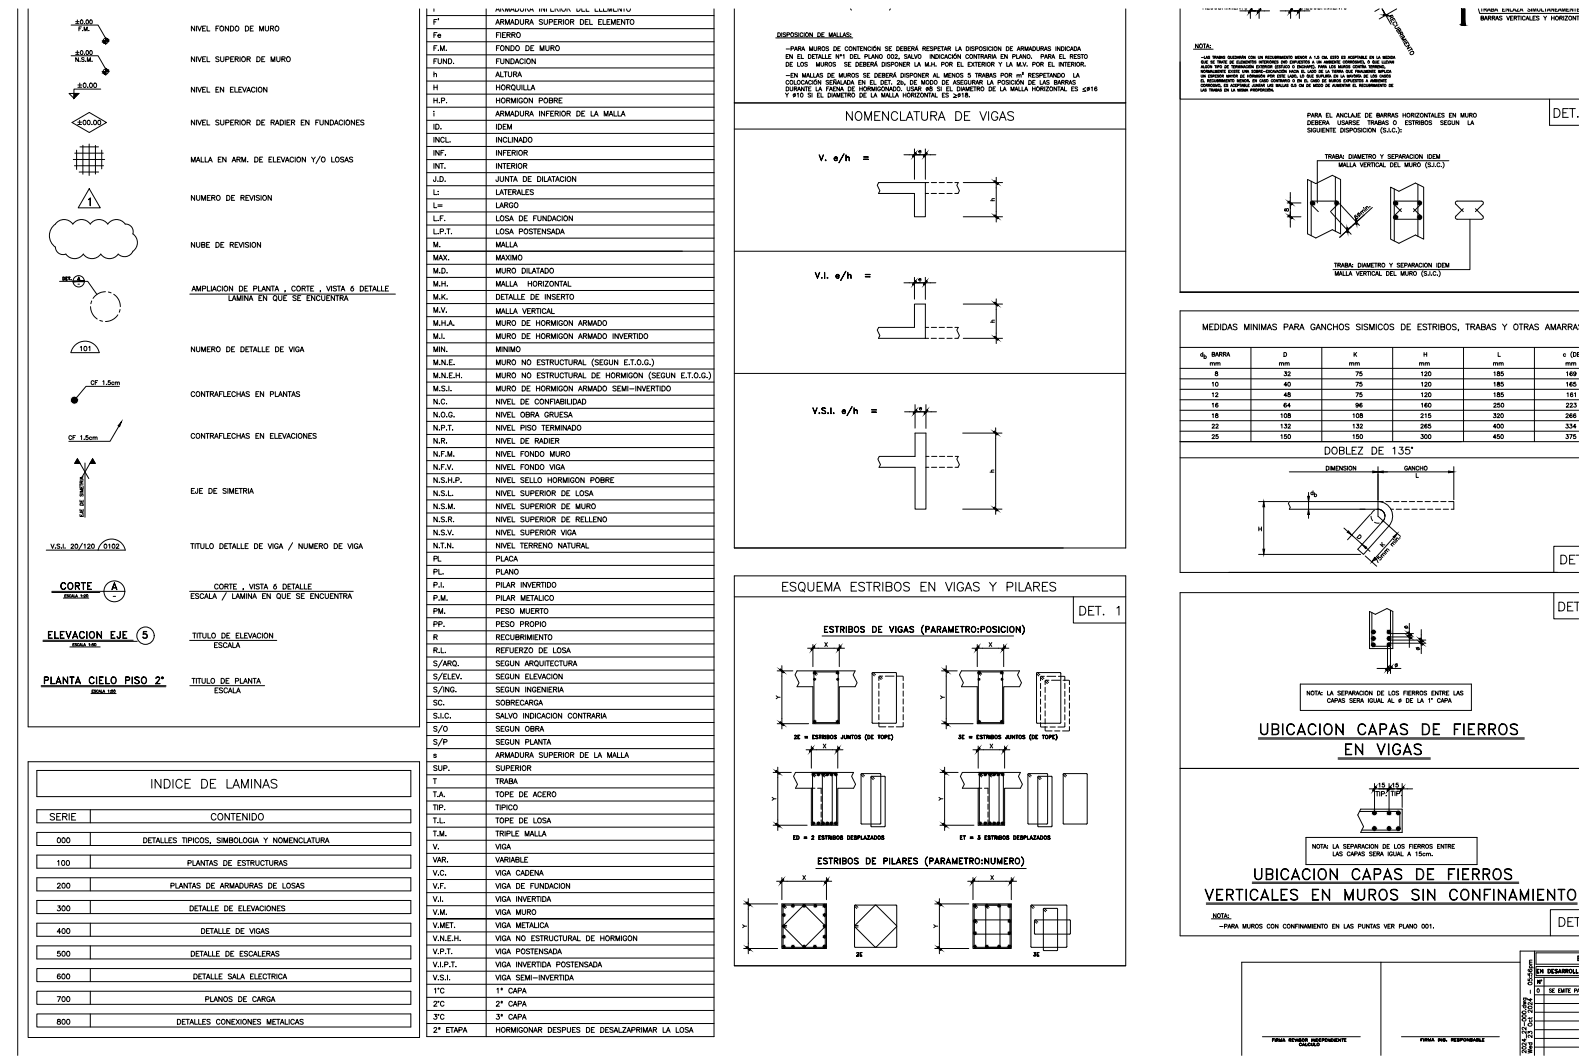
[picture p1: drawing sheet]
<svg xmlns="http://www.w3.org/2000/svg" width="914mm" height="610mm" viewBox="0 0 914 610" stroke-linecap="round" stroke-linejoin="round" font-family="sans-serif">
<defs><g id="words">
<g font-size="10.6">
<text x="721" y="422">UBICACION CAPAS DE FIERROS</text>
<text x="770" y="434">EN VIGAS</text>
<text x="718" y="505">UBICACION CAPAS DE FIERROS</text>
</g>
<text font-size="10.1" x="690" y="517">VERTICALES EN MUROS SIN CONFINAMIENTO</text>
<text font-size="9.7" x="448" y="340">ESQUEMA ESTRIBOS EN VIGAS Y PILARES</text>
<g font-size="9.3">
<text x="468" y="95">V. e/h =</text>
<text x="466" y="162">V.I. e/h =</text>
</g>
<g font-size="8.8">
<text x="484" y="70">NOMENCLATURA DE VIGAS</text>
<text x="465" y="239">V.S.I. e/h =</text>
<text x="618" y="353">DET. 1</text>
<text x="86" y="453">INDICE DE LAMINAS</text>
</g>
<g font-size="7.9">
<text x="248" y="421">S/O</text>
<text x="248" y="429">S/P</text>
</g>
<g font-size="7.5">
<text x="689" y="191">MEDIDAS MINIMAS PARA GANCHOS SISMICOS DE ESTRIBOS, TRABAS Y OTRAS AMARRAS</text>
<text x="758" y="261">DOBLEZ DE 135°</text>
<text x="34" y="339">CORTE</text>
<text x="27" y="367">ELEVACION EJE 5</text>
<text x="24" y="393">PLANTA CIELO PISO 2°</text>
</g>
<g font-size="7.1">
<text x="28" y="471">SERIE</text>
<text x="120" y="471">CONTENIDO</text>
</g>
<g font-size="6.6">
<text x="284" y="53">HORQUILLA</text>
<text x="283" y="383">SEGUN ARQUITECTURA</text>
</g>
<g font-size="6.2">
<text x="253" y="15" transform="rotate(-90 253 15)">F'</text>
<text x="283" y="15">ARMADURA SUPERIOR DEL ELEMENTO</text>
<text x="109" y="19">NIVEL FONDO DE MURO</text>
<text x="248" y="23">Fe</text>
<text x="284" y="23">FIERRO</text>
<text x="248" y="30">F.M.</text>
<text x="284" y="30">FONDO DE MURO</text>
<text x="109" y="37">NIVEL SUPERIOR DE MURO</text>
<text x="248" y="38">FUND.</text>
<text x="284" y="38">FUNDACION</text>
<text x="283" y="45">ALTURA</text>
<text x="109" y="54">NIVEL EN ELEVACION</text>
<text x="248" y="60">H.P.</text>
<text x="284" y="60">HORMIGON POBRE</text>
<text x="283" y="68">ARMADURA INFERIOR DE LA MALLA</text>
<text x="109" y="73">NIVEL SUPERIOR DE RADIER EN FUNDACIONES</text>
<text x="284" y="75">IDEM</text>
<text x="284" y="90">INFERIOR</text>
<text x="284" y="98">INTERIOR</text>
<text x="247" y="105">J.D.</text>
<text x="283" y="105">JUNTA DE DILATACION</text>
<text x="284" y="113">LATERALES</text>
<text x="109" y="116">NUMERO DE REVISION</text>
<text x="248" y="120">L=</text>
<text x="284" y="120">LARGO</text>
<text x="284" y="128">LOSA DE FUNDACION</text>
<text x="284" y="135">LOSA POSTENSADA</text>
<text x="109" y="143">NUBE DE REVISION</text>
<text x="248" y="143">M.</text>
<text x="284" y="143">MALLA</text>
<text x="248" y="150">MAX.</text>
<text x="284" y="150">MAXIMO</text>
<text x="248" y="158">M.D.</text>
<text x="284" y="158">MURO DILATADO</text>
<text x="248" y="165">M.H.</text>
<text x="284" y="165">MALLA HORIZONTAL</text>
<text x="130" y="174">LAMINA EN QUE SE ENCUENTRA</text>
<text x="248" y="173">M.K.</text>
<text x="284" y="173">DETALLE DE INSERTO</text>
<text x="248" y="180">M.V.</text>
<text x="284" y="181">MALLA VERTICAL</text>
<text x="248" y="188">M.H.A.</text>
<text x="284" y="188">MURO DE HORMIGON ARMADO</text>
<text x="284" y="195">MURO DE HORMIGON ARMADO INVERTIDO</text>
<text x="109" y="203">NUMERO DE DETALLE DE VIGA</text>
<text x="248" y="203">MIN.</text>
<text x="284" y="203">MINIMO</text>
<text x="248" y="210">M.N.E.</text>
<text x="248" y="218">M.N.E.H.</text>
<text x="284" y="225">MURO DE HORMIGON ARMADO SEMI-INVERTIDO</text>
<text x="109" y="229">CONTRAFLECHAS EN PLANTAS</text>
<text x="248" y="233">N.C.</text>
<text x="284" y="233">NIVEL DE CONFIABILIDAD</text>
<text x="248" y="240">N.O.G.</text>
<text x="284" y="240">NIVEL OBRA GRUESA</text>
<text x="284" y="248">NIVEL PISO TERMINADO</text>
<text x="109" y="252">CONTRAFLECHAS EN ELEVACIONES</text>
<text x="248" y="255">N.R.</text>
<text x="284" y="255">NIVEL DE RADIER</text>
<text x="248" y="263">N.F.M.</text>
<text x="284" y="263">NIVEL FONDO MURO</text>
<text x="284" y="270">NIVEL FONDO VIGA</text>
<text x="248" y="278">N.S.H.P.</text>
<text x="284" y="278">NIVEL SELLO HORMIGON POBRE</text>
<text x="109" y="284">EJE DE SIMETRIA</text>
<text x="248" y="293">N.S.M.</text>
<text x="284" y="293">NIVEL SUPERIOR DE MURO</text>
<text x="248" y="300">N.S.R.</text>
<text x="284" y="300">NIVEL SUPERIOR DE RELLENO</text>
<text x="284" y="308">NIVEL SUPERIOR VIGA</text>
<text x="284" y="315">NIVEL TERRENO NATURAL</text>
<text x="790" y="315">K</text>
<text x="284" y="323">PLACA</text>
<text x="248" y="330">PL.</text>
<text x="284" y="330">PLANO</text>
<text x="284" y="338">PILAR INVERTIDO</text>
<text x="248" y="345">P.M.</text>
<text x="284" y="345">PILAR METALICO</text>
<text x="248" y="353">PM.</text>
<text x="284" y="353">PESO MUERTO</text>
<text x="248" y="360">PP.</text>
<text x="284" y="360">PESO PROPIO</text>
<text x="109" y="367">TITULO DE ELEVACION</text>
<text x="284" y="368">RECUBRIMIENTO</text>
<text x="122" y="372">ESCALA</text>
<text x="284" y="375">REFUERZO DE LOSA</text>
<text x="109" y="393">TITULO DE PLANTA</text>
<text x="283" y="390">SEGUN ELEVACION</text>
<text x="122" y="398">ESCALA</text>
<text x="283" y="398">SEGUN INGENIERIA</text>
<text x="248" y="405">SC.</text>
<text x="283" y="405">SOBRECARGA</text>
<text x="283" y="413">SALVO INDICACION CONTRARIA</text>
<text x="283" y="420">SEGUN OBRA</text>
<text x="283" y="428">SEGUN PLANTA</text>
<text x="283" y="435">ARMADURA SUPERIOR DE LA MALLA</text>
<text x="248" y="443">SUP.</text>
<text x="283" y="443">SUPERIOR</text>
<text x="283" y="450">TRABA</text>
<text x="283" y="465">TIPICO</text>
<text x="283" y="473">TOPE DE LOSA</text>
<text x="32" y="484">000</text>
<text x="247" y="480">T.M.</text>
<text x="283" y="480">TRIPLE MALLA</text>
<text x="247" y="488">V.</text>
<text x="283" y="488">VIGA</text>
<text x="32" y="497">100</text>
<text x="107" y="497">PLANTAS DE ESTRUCTURAS</text>
<text x="247" y="495">VAR.</text>
<text x="283" y="495">VARIABLE</text>
<text x="247" y="503">V.C.</text>
<text x="283" y="503">VIGA CADENA</text>
<text x="32" y="510">200</text>
<text x="97" y="510">PLANTAS DE ARMADURAS DE LOSAS</text>
<text x="283" y="510">VIGA DE FUNDACION</text>
<text x="283" y="518">VIGA INVERTIDA</text>
<text x="32" y="523">300</text>
<text x="108" y="523">DETALLE DE ELEVACIONES</text>
<text x="247" y="525">V.M.</text>
<text x="283" y="525">VIGA MURO</text>
<text x="247" y="533">V.MET.</text>
<text x="283" y="533">VIGA METALICA</text>
<text x="32" y="536">400</text>
<text x="115" y="536">DETALLE DE VIGAS</text>
<text x="283" y="540">VIGA NO ESTRUCTURAL DE HORMIGON</text>
<text x="32" y="549">500</text>
<text x="109" y="549">DETALLE DE ESCALERAS</text>
<text x="283" y="548">VIGA POSTENSADA</text>
<text x="283" y="555">VIGA INVERTIDA POSTENSADA</text>
<text x="32" y="562">600</text>
<text x="110" y="562">DETALLE SALA ELECTRICA</text>
<text x="283" y="563">VIGA SEMI-INVERTIDA</text>
<text x="32" y="575">700</text>
<text x="117" y="575">PLANOS DE CARGA</text>
<text x="284" y="570">1º CAPA</text>
<text x="283" y="578">2º CAPA</text>
<text x="283" y="585">3º CAPA</text>
<text x="32" y="588">800</text>
<text x="101" y="588">DETALLES CONEXIONES METALICAS</text>
<text x="248" y="593">2ª ETAPA</text>
<text x="284" y="593">HORMIGONAR DESPUES DE DESALZAPRIMAR LA LOSA</text>
<text x="876" y="604" transform="rotate(-90 876 604)">2024_22-000.dwg</text>
</g>
<g font-size="5.7">
<text x="449" y="39">DE LOS MUROS SE DEBERÁ DISPONER LA M.H. POR EL EXTERIOR Y LA M.V. POR EL INTERIOR.</text>
<text x="749" y="68">PARA EL ANCLAJE DE BARRAS HORIZONTALES EN MURO</text>
<text x="248" y="83">INCL.</text>
<text x="284" y="83">INCLINADO</text>
<text x="252" y="113" transform="rotate(-90 252 113)">L:</text>
<text x="45" y="202">101</text>
<text x="735" y="217">32</text>
<text x="776" y="217">75</text>
<text x="814" y="217">120</text>
<text x="855" y="217">185</text>
<text x="897" y="217">169</text>
<text x="694" y="223">10</text>
<text x="735" y="223">40</text>
<text x="776" y="223">75</text>
<text x="814" y="223">120</text>
<text x="855" y="223">185</text>
<text x="897" y="223">165</text>
<text x="694" y="229">12</text>
<text x="735" y="229">48</text>
<text x="776" y="229">75</text>
<text x="814" y="229">120</text>
<text x="855" y="229">185</text>
<text x="897" y="229">161</text>
<text x="694" y="235">16</text>
<text x="735" y="235">64</text>
<text x="776" y="235">96</text>
<text x="814" y="235">160</text>
<text x="855" y="235">250</text>
<text x="896" y="235">223</text>
<text x="694" y="241">18</text>
<text x="733" y="241">108</text>
<text x="774" y="241">108</text>
<text x="813" y="241">215</text>
<text x="855" y="241">320</text>
<text x="896" y="241">266</text>
<text x="694" y="247">22</text>
<text x="733" y="247">132</text>
<text x="774" y="247">132</text>
<text x="813" y="247">265</text>
<text x="855" y="247">400</text>
<text x="896" y="247">334</text>
<text x="694" y="253">25</text>
<text x="733" y="253">150</text>
<text x="774" y="253">150</text>
<text x="813" y="253">300</text>
<text x="855" y="253">450</text>
<text x="896" y="253">375</text>
<text x="248" y="285">N.S.L.</text>
<text x="284" y="285">NIVEL SUPERIOR DE LOSA</text>
<text x="789" y="452">15</text>
<text x="797" y="452">15</text>
<text x="247" y="458">T.A.</text>
<text x="283" y="458">TOPE DE ACERO</text>
<text x="796" y="457">TIP.</text>
<text x="694" y="527">NOTA:</text>
</g>
<g font-size="5.3">
<text x="445" y="22">DISPOSICION DE MALLAS:</text>
<text x="684" y="29">NOTA:</text>
<text x="449" y="53">DURANTE LA FAENA DE HORMIGONADO. USAR %%C8 SI EL DIAMETRO DE LA MALLA HORIZONTAL ES &lt;%%C16</text>
<text x="449" y="57">Y %%C10 SI EL DIAMETRO DE LA MALLA HORIZONTAL ES &gt;%%C18.</text>
<text x="749" y="73">DEBERA USARSE TRABAS O ESTRIBOS SEGUN LA</text>
<text x="758" y="92">TRABA: DIAMETRO Y SEPARACION IDEM</text>
<text x="764" y="154">TRABA: DIAMETRO Y SEPARACION IDEM</text>
<text x="687" y="205">d BARRA</text>
<text x="51" y="222">CF 1.5cm</text>
<text x="38" y="253">CF 1.5cm</text>
<text x="759" y="271">DIMENSION</text>
<text x="804" y="271">GANCHO</text>
<text x="748" y="399">NOTA: LA SEPARACION DE LOS FIERROS ENTRE LAS</text>
<text x="760" y="404">CAPAS SERA IGUAL AL %%c DE LA 1° CAPA</text>
<text x="454" y="482">ED = 2 ESTRIBOS DESPLAZADOS</text>
<text x="549" y="482">ET = 3 ESTRIBOS DESPLAZADOS</text>
<text x="751" y="487">NOTA: LA SEPARACION DE LOS FIERROS ENTRE</text>
<text x="763" y="491">LAS CAPAS SERA IGUAL A 15cm.</text>
<text x="698" y="533">-PARA MUROS CON CONFINAMIENTO EN LAS PUNTAS VER PLANO 001.</text>
<text x="490" y="549">2E</text>
<text x="591" y="549">3E</text>
<text x="880" y="559">EN DESARROLLO</text>
</g>
<g font-size="4.9">
<text x="693" y="211">mm</text>
<text x="732" y="211">mm</text>
<text x="772" y="211">mm</text>
<text x="812" y="211">mm</text>
<text x="855" y="211">mm</text>
<text x="896" y="211">mm</text>
<text x="441" y="460">Y</text>
<text x="537" y="460">Y</text>
<text x="425" y="533">Y</text>
<text x="534" y="533">Y</text>
</g>
<g font-size="4.4">
<text x="283" y="8">ARMADURA INFERIOR DEL ELEMENTO</text>
<text x="848" y="8">TRABA ENLAZA SIMULTANEAMENTE LAS</text>
<text x="735" y="122">8</text>
<text x="35" y="162">DET.</text>
<text x="567" y="186">h</text>
<text x="444" y="401">Y</text>
<text x="538" y="401">Y</text>
<text x="813" y="598">FIRMA ING. RESPONSABLE</text>
</g>
<g font-size="4">
<text x="567" y="116">h</text>
<text x="566" y="272">h</text>
</g>
<g font-size="2.6">
<text x="44" y="164">-</text>
<text x="64" y="343">-</text>
</g>
</g></defs>
<!-- layer: RLE-FIRMA CALCULISTA -->
<path d="M871 551h-80v54M803 594h56" fill="none" stroke="#000" stroke-width=".57"/>
<!-- layer: RLA-FORMATO -->
<g fill="none" stroke="#000" stroke-width=".57">
<path d="M10 5v600M875 558v1h1a.8 .8 0 0 1 0-1 1 1 0 0 1 2 0 .8 .8 0 0 1-1 1M876 555a1.1 1.1 0 0 0 1 2 1 1 0 0 0 0-2 .7 .7 0 0 0-1 1 .7 .7 0 0 0 1 1M876 560h.1M876 552h2M876 554h2M877 554a.7 .7 0 0 1-1-1 1 1 0 0 1 2 0 .7 .7 0 0 1-1 1M878 560h.1M878 551h-2l1 1M878 550h-2l1 1M879 560h26M879 545v60"/>
<path d="M885 560v45M904 548l1 2M904 549h1M905 554h-25v5h25M905 545h-34v60M905 546h-25v6h25M905 548h-1v2h1M875 561v1h1a.8 .8 0 0 1 0-1 1 1 0 0 1 2 0 .8 .8 0 0 1-1 1M877 567v2M879 575h26M879 570h26M879 565h26"/>
<path d="M879 580h26M881 561l1 2v-2v2l-1-1v1zM879 595h26M879 585h26M879 600h26M880 590h25"/>
<circle cx="877" cy="564" r="1"/>
<circle cx="883" cy="562" r=".3"/>
<circle cx="883" cy="562" r=".2"/>
</g>
<!-- layer: FORMATO -->
<g fill="none" stroke="#000" stroke-width=".57">
<path d="M889 567h-1l1 1-1 1v-1M890 567h.1M891 567h-1v2h1M893 567h1M894 567h-1v2h1M895 569v-2v2l1-2v2M897 567v2M897 567h1M898 567v2M899 567h.1M900 567h-1v2h1M902 568l1-1h-1v2"/>
<path d="M904 568h1M905 567h-1v2"/>
<circle cx="881" cy="567" r=".9"/>
</g>
<!-- layer: RLE-FIRMA REVISOR -->
<g fill="none" stroke="#000" stroke-width=".57">
<path d="M791 551h-80v54M723 594h56M729 595h1h-1v2zM729 596h1h-1M731 595v2zM731 596l1-1h-1v2v-2h1l-1 1M732 596v1v-1M733 595l1 1v-1v2v-1v1l-1-1v1zM735 596h1M736 595v2v-2l-1 2zM739 596l1-1h-1v2v-2h1l-1 1M739 596l1 1-1-1"/>
<path d="M740 595h1h-1v2h1h-1zM740 596h1h-1M742 595v1l1-1-1 2zM744 595v2zM744 595h1h-1l1 1h-1h1zM745 598h1a.7 .7 0 0 0-1 0 .7 .7 0 0 0 0 1 .7 .7 0 0 0 1 0h-1zM746 599h1M747 598v1v-1l-1 1zM748 598v1h1h-1zM748 596l1-1h-1v2v-2h1l-1 1M748 596l1 1v-1M750 598h1a.7 .7 0 0 0-1 0 .7 .7 0 0 0 0 1 .7 .7 0 0 0 1 0h-1z"/>
<path d="M751 598l1 1v-1v1h-1zM751 595l1 2zM752 595l1 1v-1v2l-1-2v2zM753 598v1h1h-1zM754 595h1v2h-1zM756 595h1zM756 595v2M756 596h1h-1M756 597h1zM758 596l1-1h-1v2v-2h1l-1 1M759 595h1h-1v2h1h-1zM759 596h1h-1"/>
<path d="M761 595l1 1v-1v2l-1-2v2zM763 595l1 1v1h-1M763 595v2M763 595l1 1-1 1M765 595v2zM765 595h1h-1v2h1h-1zM765 596h1h-1M767 595l1 1v-1v2l-1-2v2zM769 595h1zM769 595v2zM770 595h1h-1v2h1h-1zM770 596h1h-1"/>
<circle cx="747" cy="596" r=".7"/>
<circle cx="755" cy="598" r=".7"/>
</g>
<!-- layer: RLA-CORTES -->
<g fill="none" stroke="#000" stroke-width=".57">
<path d="M676 5v52h229M689 5h.1M691 5h.1M692 5h1M694 5h1M696 5h1M698 5h1M700 5h.1M702 5h.1M703 5h.1M704 5h.1M705 5h.1"/>
<path d="M706 5h.1M707 5h1M709 5h.1M710 5h.1M710 6h6M712 5h.1M713 5h1M716 5v6M718 6h9M719 6h-3h5M721 5v6M733 6h9"/>
<path d="M739 6h5h-3M739 5v6M744 6h6M744 5v6M746 5h.1M748 5h.1M748 5h2M751 5h1M753 5h1M755 5h1M757 5h.1M759 5h.1"/>
<path d="M760 5h.1M761 5h.1M762 5h.1M763 5h.1M764 5h1M766 5h.1M767 5h.1M769 5h.1M770 5h1M790 5l-2 2M792 6l2 3-2-4 1 2M794 9l3 5"/>
<path d="M797 9v1h1v-1l-2 1M797 10l-1 1M798 11v1M799 12v-1l-2 1v1M800 14a.8 .8 0 0 0 0-1 .8 .8 0 0 0-1 0h-1a.8 .8 0 0 0 0 1 .8 .8 0 0 0 1 0M800 5l-10 6M801 14l-2 1v1h1h2M801 17l1 1h1l-1-2-2 1 1 1h1M802 19l1 1h1l-1-2-2 1M803 19l-1 2M676 35v132h229M803 22l2-1-2 2 3-1-2 2"/>
<path d="M804 20l-2 1M806 27l1-1-1 2 2-1M806 24v1M806 23l-2 1M807 25l-1-1-1 1v1M808 27l1 2M809 28l-2 1M421 59h224v255h-224zM888 57v15h17M421 74h224M890 62h2a2.7 2.7 0 0 1 2 3 2.7 2.7 0 0 1-2 2h-2zM895 65h2"/>
<path d="M899 62h-4v5h4M899 62h4M901 62v5M904 67h.1M518 89h6M524 85v18M526 87h2a.8 .8 0 0 0-1-1 1 1 0 0 0 0 2 .8 .8 0 0 0 1-1M527 89h-3h6M527 89h9M530 85v18M767 96v-3l1 3 1-3v3M770 96v-3l1 3"/>
<path d="M770 95h1M772 93v3h1M774 93v3h1M775 96l1-3 1 3M775 95h1M779 93l1 3 1-3M782 94h.1M783 93h-1v3h1M784 94h1l-1-1v3M784 94l1 2M786 93v3M788 93v3"/>
<path d="M790 94a.8 .8 0 0 0-1-1 .8 .8 0 0 0-1 1v1a.8 .8 0 0 0 1 1 .8 .8 0 0 0 1-1M790 96l1-3 1 3M791 95h1M793 93v3h1M797 93a1.2 1.2 0 0 1 1 1 1.2 1.2 0 0 1-1 2zM799 94h1M800 93h-1v3h1M801 93v3h1M805 96v-3l1 3 1-3v3M808 93v2v1l1-1v-2M810 94h1l-1-1v3M811 94v2"/>
<path d="M818 93a2.3 2.3 0 0 0 0 3M820 94h-2l2 1-1 1-1-1M821 95h.1M821 93v3M822 95h.1M825 94a.8 .8 0 0 0-1-1 .8 .8 0 0 0-1 1v1a.8 .8 0 0 0 1 1 .8 .8 0 0 0 1-1M826 95h.1M827 93a2.3 2.3 0 0 1 0 3M830 92h-75v24M530 105v19h-6v-13h-21l1-2-1-3v-1h29M530 111h2M534 111h3"/>
<path d="M534 105h3M538 111h3M538 105h3M543 111h3M543 105h3M547 105h2l-1 1 2 3-1 2h-2M552 105h22M571 102v25M737 116h8M739 119v-3v8M739 110v6M749 103l5 2 9-5 5 3v31l-5-2-9 4-5-2z"/>
<path d="M751 104v31M765 101v31M767 117l12 12M781 119h.1M782 120l1 1M782 119l1 1M783 119v-1l1 1M785 118h.1M786 119l-18 17M797 107l4 3 10-5 5 2v30l-5-2-10 4-4-2zM799 108v30M803 120l-4 4a1.1 1.1 0 0 0-1 1 1.1 1.1 0 0 0 1 1h14a1.1 1.1 0 0 0 1-1 1.1 1.1 0 0 0 0-1l-4-4"/>
<path d="M812 106v29M838 120l-4 4a1.1 1.1 0 0 0 0 1 1.1 1.1 0 0 0 1 1h14a1.1 1.1 0 0 0 1-1 1.1 1.1 0 0 0 0-1l-5-4M552 124h22M737 124h8M739 121v9M755 121l-4-4a1.1 1.1 0 0 1 0-1 1.1 1.1 0 0 1 1-1h14a1.1 1.1 0 0 1 1 1 1.1 1.1 0 0 1-1 1l-4 4M763 122l11 12M772 132l-2 2M777 123a1.1 1.1 0 0 0-1 2 1.1 1.1 0 0 0 2-1 .7 .7 0 0 0-1 0 .7 .7 0 0 0 0 1M777 127l-5 5 2-2M777 127l-2 2M778 122l1 2"/>
<path d="M779 125l-2 2M779 122l1 1M780 122v-1l1 1M782 121l-1-1v1M803 121l-4-4a1.1 1.1 0 0 1-1-1 1.1 1.1 0 0 1 1-1h14a1.1 1.1 0 0 1 1 1 1.1 1.1 0 0 1 0 1l-4 4M838 121l-4-4a1.1 1.1 0 0 1 0-1 1.1 1.1 0 0 1 1-1h14a1.1 1.1 0 0 1 1 1 1.1 1.1 0 0 1 0 1l-5 4M842 126v28h-78M421 144h224M524 159v12M530 159v13M765 158v-2l1 2 1-2v2M767 158l1-2 1 2"/>
<path d="M768 157h1M770 156v2h1M771 156v2h2M773 158l1-2 1 2M773 157h1M777 156l1 2 1-2M779 157h1M781 156h-2v2h2M781 157h2v-1h-2v2M782 157l1 1M784 156v2M785 156v2"/>
<path d="M788 156a.8 .8 0 0 0-1 0 .8 .8 0 0 0-1 0v1a.8 .8 0 0 0 1 1 .8 .8 0 0 0 1-1M788 158l1-2 1 2M788 157h1M790 156v2h2M794 156h1a1.2 1.2 0 0 1 1 1 1.2 1.2 0 0 1-1 1h-1zM797 157h1M798 156h-1v2h1M799 156v2h1M803 158v-2l1 2v-2v2M805 156v1l1 1 1-1v-1M808 157h1v-1h-1v2M808 157l1 1"/>
<path d="M815 155a2.3 2.3 0 0 0 0 4M817 156h-1l1 1v1l-1-1M818 158h.1M819 156v2M820 158h.1M823 156a.8 .8 0 0 0-1 0 .8 .8 0 0 0-1 0v1a.8 .8 0 0 0 1 1 .8 .8 0 0 0 1-1M824 158h.1M824 155a2.3 2.3 0 0 1 0 4M518 162h6M526 160h2a.7 .7 0 0 0-1 0 .7 .7 0 0 0-1 1 .7 .7 0 0 0 1 0h1M527 162h-3h6M527 162h9"/>
<path d="M552 174h22M571 171v26M530 194v-20h-6v14h-21v1l1 3-1 2h29M530 188h2M534 194h3M534 188h3M538 194h3M538 188h3M543 194h3M543 188h3M547 188h2l-1 1 2 3-1 2h-2M552 194h22"/>
<path d="M421 214h224M518 236h6M524 232v13M527 234h1a.8 .8 0 0 0-1 0 .8 .8 0 0 0 0 1 .8 .8 0 0 0 1 0M527 236h-3h7M528 236h9M531 232v13M552 248h22M570 245v50M504 261h20v-13h7v44h-7v-24h-20v-2l-1-3zM531 268h1M531 261h1"/>
<path d="M534 268h3M534 261h3M538 268h3M538 261h3M543 268h3M543 261h3M547 261h2l-1 2 2 3-1 2h-2M739 270h91M790 267v29l12 11M811 271v3h2M833 267v19M552 292h22"/>
<path d="M721 287h17M724 290v25M739 292h51M739 287h53M750 282v10M750 295v2M752 282a.7 .7 0 0 0-1 0 .7 .7 0 0 0 0 1 .7 .7 0 0 0 1 0M752 281v2M753 283a.7 .7 0 0 1 1 0 .7 .7 0 0 1 0 1 .7 .7 0 0 1-1 0M753 282v3M785 295l-13 14M786 296v2"/>
<path d="M787 292l-1 2M788 299l2 1M789 292h2M789 287a8 8 0 0 1 8 5 8 8 0 0 1-1 9l-15 17-3-3 14-17a4 4 0 0 0 1-4 4 4 0 0 0-4-2 4 4 0 0 1 4 4M793 293l1 3M793 297l-1 2M794 287h3M797 292h1M798 287h3M800 292h3M803 287h3M804 292h3"/>
<path d="M807 287h3M809 292h3M812 287h3M813 292h3M816 287h3M818 292h3M821 287h3M822 292h3M825 287h3M827 292h3M830 287h3v5h-2M721 318h59"/>
<path d="M721 302v2M721 303h2M723 302v2M770 303l2 2M774 307l6 5M779 306l1 1a1.2 1.2 0 0 1-1 1 1.2 1.2 0 0 1-1 0zM782 319l7 5M783 314l2 2M790 319h-1l1 1a.8 .8 0 0 1 1-1 .8 .8 0 0 1 0 1 .8 .8 0 0 1-1 1M791 318l1 1M793 319l-1-1-1 1M793 316l1 1"/>
<path d="M794 318l-1-1-1 1M797 312l1 1M798 309h.1M799 308l-11 12M799 312l-1-1-1 1M799 310l1 1M800 311l-2-1v1M800 309l1 1M802 309l-2-1v1M802 308h.1M894 318h2a2.7 2.7 0 0 1 2 3 2.7 2.7 0 0 1-2 2h-2zM902 318h-3v5h3"/>
<path d="M903 318h2M905 313h-15v15M421 330h224v223h-224zM676 328h229M788 321l1-1 1 2M890 340v15h15M899 320h2M905 340h-229v100h229h-229v96h229M615 342v15h30M785 350l3 2 7-3 3 1v22h-13zM797 350v20h-1h-10v-19M805 359l2 1"/>
<path d="M807 357v14M893 345h2a2.7 2.7 0 0 1 2 3 2.7 2.7 0 0 1-2 2h-2zM898 347h2M901 345h-3v5h3M902 345h3M904 345v5M463 371h21M466 369v13M473 368l1 2M474 368l-1 2M481 369v13M557 371h21"/>
<path d="M560 369v13M567 368l1 2M568 368l-1 2M575 369v13M795 369v17M795 369h22M795 365h14M795 367h22M795 363h15M797 371v15M807 362v3v-2M811 371l2 1"/>
<path d="M814 365v4v-2M814 361v13M445 384h9M448 381v37M457 384h33l-1 3 2 4-1 2h-9v22h-15v-22h-9l1-2-2-4zM466 386l2 1M466 385h14v29h-14zM467 385l1 1M500 386l1 1M500 386h14l-1 28h-13zM500 385l2 2M504 391v3"/>
<path d="M504 396v3M504 388l1 1M504 387l1 2M506 387l-2 1v2M507 387h5M514 387h3v3M517 391v3M517 396v3M539 384h9M542 381v37M551 384h33l-1 3 2 4-1 2h-9v22h-15v-22h-9l1-2-2-4zM561 386l1 1"/>
<path d="M561 385h13v29h-13zM561 385l1 1M594 386l1 1M594 386h14v28h-14zM594 385l2 2M596 392v3M596 396v3M596 388l1 1M597 387l1 2M598 387l-2 1v2M599 394v3M599 398v3"/>
<path d="M599 390l1 2M599 390l2 1M600 387h5M601 390h-2v2M602 390h6M606 387l4 1v2M609 390h4v2M610 392v3M610 396v3M613 394v3M613 398v3M789 383h14"/>
<path d="M797 383h-2h3M800 380l-1 2M445 415h18M504 414v2h3M504 400v3M504 405v3M504 409v3M509 416h3M517 414v2h-3M517 400v3M517 405v3M517 409v3"/>
<path d="M539 415h18M596 414v2l4 1M596 401v3M596 405v3M596 410v3M599 416v3h4M599 403v3M599 407v3M599 412v3M602 417h3M604 419h3M610 414v3h-4"/>
<path d="M610 401v3M610 405v3M610 410v3M613 416l-1 3h-3M613 403v3M613 407v3M613 412v3M446 440v36M455 421l1 1-1 1h1h-1l1-1v-1l-1 1zM457 421h1h-1v2M457 422h1zM457 423h1z"/>
<path d="M461 422h2zM461 423h2zM462 430h21M465 427v13M466 421h1h-1v2M466 422h.1M466 423h1zM467 422h2h-2l2 1h-1h-1h2zM469 421h1zM470 421v2zM471 421l1 1h-1h1l-1-1v2zM472 422v1v-1"/>
<path d="M472 426l1 3M473 421v2zM473 426l-1 3M474 421l1 1v1h-1zM474 421h1v1h-1h1v1h-1zM478 421l1 1h-1l1 1h-1h1l-1-1zM480 427v13M483 421v2h-1h1zM484 421v2h1v-2v2h-1zM486 421l1 2v-2v2l-1-1v1zM488 421h1zM488 421v2z"/>
<path d="M492 422h1h-1l1 1h-1h1zM496 421v2v1v-1zM497 421l1 1v1h-1zM497 421a1 1 0 0 1 1 1 1 1 0 0 1 0 1h-1M499 421h1h-1v2h1h-1zM499 422h1zM503 421h1zM504 421v2zM507 421l1 1h-1h1l-1-1v2zM509 421h1h-1v2M509 422h1zM509 423h1z"/>
<path d="M511 421v1v2v-2zM541 440v36M549 423h1M550 422l1 1M550 422a.7 .7 0 0 1 1 1 .7 .7 0 0 1-1 0 .7 .7 0 0 1-1 0h2M550 422l1 1h-1M550 421h-1h2l-1 1M550 421v1M551 421h1h-1v2h1h-1zM551 422h1zM555 422h2zM555 423h2z"/>
<path d="M557 430h22M560 421h1h-1v2M560 422h.1M560 423h1zM560 427v13M561 422h2h-1l1 1h-2h2zM563 421h2zM564 421v2zM565 421l1 1h-1h1l-1-1v2zM566 422v1zM567 421v2zM567 426l2 3"/>
<path d="M568 421h1v2h-1zM568 421l1 1h-1h1v1h-1zM569 426l-2 3M572 422h1h-1l1 1h-1h1zM576 427v13M577 421v2h-1h1zM578 421v2h1v-2v2h-1zM580 421l1 2v-2v2l-1-1v1zM582 421h1zM583 421v2zM586 422h1h-1l1 1h-1h1zM590 421v2l1 1-1-1z"/>
<path d="M591 421l2 1-1 1h-1zM591 421a1.1 1.1 0 0 1 2 1 1 1 0 0 1-1 1h-1M593 421h2h-2v2M593 422h1zM593 423h2zM597 421h1zM598 421v2zM601 421l1 1h-1h1l-1-1v2zM603 421h1h-1v2M603 422h1zM603 423h1zM605 421l1 1-1 2 1-2z"/>
<path d="M443 443h10M465 452v21h15v-21h9l1-3-2-4 1-2h-33l-1 2 2 4-1 3h11M466 444l1 1M466 443l1 1M468 452h2v3M470 456v3M471 444l1 1M472 443l1 1M493 444l2 1M493 443h12l-1 29h-11zM494 443l1 1M499 445l1 2"/>
<path d="M499 445h8v28v1l-8-1zM500 445l1 1M539 443h10M560 452v21h16v-21h9l1-3-2-4 1-2h-34l-1 2 2 4-1 3h12M561 444l1-1h10v29M561 444l1 1M561 444v28M562 443l1 1M564 452h2v3M566 456v3M567 444l1 1M567 443l2 1"/>
<path d="M589 444l1 1M589 443h11v29h-11zM590 443l1 1M595 445l1 2M595 445l2 1M602 445h1v28l-1 1M602 445h-7v28l7 1M609 444l1 1M609 443h14v29h-14zM610 443l1 1M785 452h3M788 449v17"/>
<path d="M789 453v3M790 453v3M791 455h2v-1l-2-1v3M796 449v17M803 449v14M806 452h3M443 473h19M470 461v3M470 465v3M470 470v3M472 472h-1v-29h8v1v28h-13v-29h11v29h-1M539 473h19"/>
<path d="M561 472h1h13v-28l-1-1-7 1v28M566 461v3M566 465v3M566 470v3M779 465h22l1 1v10h-22M780 464h23v13h-23l1-3-3-7zM426 518h20M429 515v31M445 505h32M448 518h26v25h-26zM448 503v12M449 519l1 1"/>
<path d="M449 519h24v24h-24zM449 519l2 1M460 502l1 2M460 519h1l12 12-12 12-12-12zM461 502l-1 2M474 503v12M490 519l1 1M490 519h24v24h-24zM490 519l2 1M501 519h1l12 12-12 12-12-12zM536 518h19M538 515v31"/>
<path d="M554 505h28M557 518h22v25h-22zM557 503v12M558 519l1 1M559 519l1 1M565 519l1 1M565 519l2 1M568 502l1 2M569 502l-1 2M572 519h1v23l-1 1M573 519h-8v23v1M578 519h1v23l-1 1"/>
<path d="M578 519h-19h-1v24h20M579 503v12M591 519l1 1M591 519h20v24h-20zM591 519l2 1M449 530h2M449 531h2M490 530h2M490 531h2M558 528l1 1M559 527l1 1M578 527h1"/>
<path d="M578 527h-20v8h1h19M579 535h-1M593 528l1 1M593 527h20v8h-20zM593 527l2 1M598 521l1 1M598 520l2 2M605 520l1 1v23l-1 1M606 520l-8 1v23M893 526h2a2.7 2.7 0 0 1 2 2 2.7 2.7 0 0 1-2 3h-2zM898 528h2M901 526h-3v5h3"/>
<path d="M902 526h3M904 526v5M905 521h-17v15M421 553h224M426 543h20M536 543h19M598 545h8"/>
<circle cx="809" cy="30" r="1"/>
<circle cx="813" cy="94" r="1"/>
<circle cx="779" cy="123" r=".7"/>
<circle cx="811" cy="157" r="1"/>
<circle cx="806" cy="359" r=".7"/>
<circle cx="812" cy="372" r=".7"/>
<circle cx="800" cy="381" r=".7"/>
<circle cx="477" cy="422" r=".8"/>
<circle cx="477" cy="422" r=".9"/>
<circle cx="490" cy="422" r=".9"/>
<circle cx="505" cy="422" r=".8"/>
<circle cx="505" cy="422" r=".9"/>
<circle cx="571" cy="422" r=".9"/>
<circle cx="584" cy="422" r=".8"/>
<circle cx="584" cy="422" r=".9"/>
<circle cx="600" cy="422" r=".9"/>
</g>
<g fill="#000" stroke="#000" stroke-width=".57">
<path d="M752 117v-1zM766 116v1zM814 116h-1zM800 124v1zM813 125h1zM786 270h4l-4 1zM790 270h2v1zM830 270h3l-3 1zM724 287l1 3h-1zM750 292v3h-1zM749 284h1v3zM724 315h1l-1 3z"/>
<path d="M773 304l1 3-2-2zM780 312l3 2h-1zM798 308l3-2-2 2zM788 319v1l-2 2zM787 366v1zM787 369h1zM796 366v1zM466 385h1zM467 385v1zM479 414h1zM476 444h1zM478 444h1z"/>
<path d="M567 444h1zM574 444h1zM466 471v1zM474 471v1zM476 471v1zM476 472h1zM478 472h1zM567 471v1zM567 472h1zM572 471v1zM574 471v1zM574 472h1z"/>
<path d="M787 466v1zM787 465v1zM796 475v1zM454 519h1zM460 519h1zM467 519h1zM472 519h1zM565 519h1zM572 519h1zM578 519h1zM449 536v1zM449 537h1z"/>
<path d="M449 524h1zM449 531h1zM472 536v1zM472 537h1zM472 524h1zM472 531h1zM578 528h1zM578 535h1zM454 542h1zM460 542h1zM461 542v1zM472 542h1z"/>
<path d="M565 542h1zM572 542h1zM578 542h1z"/>
<path d="M715 7h1l1-2zM717 5v1l-1 1z"/>
<path d="M722 5l-1 2 1-1zM722 5l-1 2h-1z"/>
<path d="M738 7h1l1-2zM740 5l1 1-2 1z"/>
<path d="M745 5l-1 2 2-1zM743 7l2-2-1 2z"/>
<path d="M793 9h2zM793 8l2 1h-2z"/>
<path d="M523 89v1l2-2zM525 88l-2 2z"/>
<path d="M531 88l-2 2 2-2zM529 89l2-1-2 2z"/>
<path d="M570 104l1 2 1-1zM570 104v-1l2 2z"/>
<path d="M738 116l2 1-1-2zM738 116l2 1z"/>
<path d="M752 117v-1zM752 116v1zM752 116v1z"/>
<path d="M752 116v1zM752 116v1zM752 116l1 1z"/>
<path d="M752 116l1 1zM752 116h1z"/>
<path d="M752 116h1zM752 116h1zM753 116h-1z"/>
<path d="M765 116h1zM765 116h1zM765 116h1z"/>
<path d="M765 117l1-1zM766 116l-1 1zM766 116v1z"/>
<path d="M765 116h1zM765 116h1zM765 116h1z"/>
<path d="M766 116v1zM766 116v1zM766 116v1z"/>
<path d="M799 116h1zM799 116h1zM799 117l1-1z"/>
<path d="M799 117l1-1zM800 116v1zM800 116v1z"/>
<path d="M799 116h1zM799 116h1zM799 116h1z"/>
<path d="M800 116v1zM800 116v1zM800 116v1z"/>
<path d="M800 116v1zM800 116v1z"/>
<path d="M813 117v-1zM813 116v1zM813 116v1z"/>
<path d="M813 116v1zM813 116l1 1zM813 116l1 1z"/>
<path d="M813 116h1zM813 116h1z"/>
<path d="M813 116h1zM813 116h1zM814 116h-1z"/>
<path d="M570 124l2 1-2-2zM570 124l2 1h-1z"/>
<path d="M738 124l2 1zM738 124l1-1 1 2z"/>
<path d="M772 131v2zM772 131v2z"/>
<path d="M777 126v3v-3zM777 126v3v-1z"/>
<path d="M799 124h1zM799 125l1-1zM799 125l1-1z"/>
<path d="M799 124h1zM799 124h1z"/>
<path d="M800 124v1zM800 124v1zM800 124v1z"/>
<path d="M799 124h1zM799 124h1z"/>
<path d="M800 124v1zM800 124v1zM800 124v1z"/>
<path d="M813 125v-1zM813 125v-1z"/>
<path d="M813 124v1zM813 124v1z"/>
<path d="M813 124v1zM813 124v1zM813 124l1 1z"/>
<path d="M813 124v1zM813 124v1zM813 124v1z"/>
<path d="M813 125h1zM813 125h1zM813 125h1z"/>
<path d="M813 124l1 1zM813 124l1 1zM813 124l1 1z"/>
<path d="M814 124l-1 1zM814 124l-1 1zM813 124v1z"/>
<path d="M814 124h-1zM814 124h-1z"/>
<path d="M813 125h1zM813 125h1zM813 125l1-1z"/>
<path d="M813 124h1zM813 124h1zM813 124h1z"/>
<path d="M523 163l2-2zM525 161l-2 2z"/>
<path d="M531 161l-2 2 2-2zM529 163l2-2-2 2z"/>
<path d="M570 174l1 1h1zM570 174v-1l2 2z"/>
<path d="M570 193l2 2-2-2zM570 193l2 2h-1z"/>
<path d="M523 237h1l1-2zM525 235l-1 2z"/>
<path d="M531 235l-1 2 2-2zM529 237l2-2-1 2z"/>
<path d="M569 247l2 2h1zM569 247h1l2 2z"/>
<path d="M570 291h-1l3 1zM569 291l3 1-1 1z"/>
<path d="M466 370l-1 3 2-2zM466 370l-1 3v-1z"/>
<path d="M480 372v1l2-3zM482 370v1l-2 2z"/>
<path d="M561 370l-2 3 2-2zM559 372l2-2-2 3z"/>
<path d="M574 372v1l2-3zM576 370v1l-2 2z"/>
<path d="M786 369h1zM786 369h1zM786 370l1-1z"/>
<path d="M786 366h1zM786 366h1zM786 366h1z"/>
<path d="M786 362h1zM786 362h1zM786 362h1z"/>
<path d="M786 370l1-1zM787 369v1zM787 369v1z"/>
<path d="M786 366h1zM787 366h-1zM787 366v1z"/>
<path d="M786 363l1-1zM787 362l-1 1zM787 362v1z"/>
<path d="M786 369h1zM786 369h1zM786 369h1z"/>
<path d="M786 365l1 1zM786 365l1 1zM786 365l1 1z"/>
<path d="M786 361l1 1zM786 361l1 1zM786 362h1z"/>
<path d="M787 369v1zM787 369v1zM787 369v1z"/>
<path d="M787 362v1zM787 362v1zM787 362v1z"/>
<path d="M787 365v1zM787 365v1zM787 365v1z"/>
<path d="M787 361v1zM787 361v1zM787 361v1z"/>
<path d="M787 369v1zM787 369h1z"/>
<path d="M787 366h1zM787 366h1z"/>
<path d="M787 362h1zM787 362h1z"/>
<path d="M787 366h1zM787 366h1zM787 365v1z"/>
<path d="M787 362h1zM787 362h1zM787 361v1z"/>
<path d="M795 369h1zM795 369h1zM795 370l1-1z"/>
<path d="M795 366h1zM795 366h1zM795 366h1z"/>
<path d="M795 362h1zM795 362h1zM795 362h1z"/>
<path d="M795 370l1-1zM796 369l-1 1zM796 369v1z"/>
<path d="M795 366h1zM796 366h-1zM796 366v1z"/>
<path d="M795 363l1-1zM796 362l-1 1zM796 362v1z"/>
<path d="M795 369h1zM795 369h1zM795 369h1z"/>
<path d="M795 365l1 1zM795 365l1 1zM795 365l1 1z"/>
<path d="M795 361l1 1zM795 361l1 1zM795 362h1z"/>
<path d="M796 369v1zM796 369v1zM796 369v1z"/>
<path d="M796 362v1zM796 362v1zM796 362v1z"/>
<path d="M796 365v1zM796 365v1zM796 365v1z"/>
<path d="M796 361v1zM796 361v1zM796 361v1z"/>
<path d="M796 369l1 1zM796 369h1z"/>
<path d="M796 366h1zM796 366h1z"/>
<path d="M796 362h1zM796 362h1z"/>
<path d="M796 369h1zM796 369h1z"/>
<path d="M796 366h1zM796 366h1zM796 365v1z"/>
<path d="M796 362h1zM796 362h1zM796 361v1z"/>
<path d="M807 362h-1l3 2zM806 362l3 2h-1z"/>
<path d="M806 364l2 2h1zM806 364h1l2 2z"/>
<path d="M814 366h-1l2 1zM813 366l2 1v1z"/>
<path d="M813 368l2 2v-1zM813 368l1-1 1 2z"/>
<path d="M447 384l2 1zM447 384v-1l2 2z"/>
<path d="M466 386l1-1zM467 385v1zM467 385v1z"/>
<path d="M466 385h1zM466 385h1zM466 385h1z"/>
<path d="M467 385v1zM467 385v1zM467 385v1z"/>
<path d="M479 386l1-1zM480 385v1zM480 385v1z"/>
<path d="M479 385h1zM479 385h1z"/>
<path d="M480 385v1zM480 385v1zM480 385v1z"/>
<path d="M541 384l2 1zM541 384v-1l2 2z"/>
<path d="M561 386v-1zM561 386v-1zM561 385v1z"/>
<path d="M561 385v1zM561 385v1zM561 385v1z"/>
<path d="M574 386v-1zM574 386v-1zM574 385v1z"/>
<path d="M574 385v1zM574 385v1zM574 385v1z"/>
<path d="M794 384l2-2zM796 382l-2 2z"/>
<path d="M797 382l-1 2 2-2zM797 382l-1 2z"/>
<path d="M447 414l2 1zM447 414l2 1v1z"/>
<path d="M466 414h1zM466 414h1z"/>
<path d="M466 413l1 1zM466 413l1 1zM466 414h1z"/>
<path d="M467 413v1zM467 413v1zM466 413l1 1z"/>
<path d="M467 414v-1zM467 413v1zM467 413v1z"/>
<path d="M480 413v1zM479 413l1 1zM479 414h1z"/>
<path d="M480 413v1zM480 413v1zM480 413v1z"/>
<path d="M480 413v1zM480 413v1z"/>
<path d="M541 414l2 1-2-1zM541 414l2 1v1z"/>
<path d="M561 413v1zM561 413v1z"/>
<path d="M561 413v1zM561 413v1zM561 413v1z"/>
<path d="M561 413v1zM561 413v1z"/>
<path d="M574 413v1zM574 413v1z"/>
<path d="M574 413v1zM574 413v1zM574 413v1z"/>
<path d="M574 414v-1zM574 413v1z"/>
<path d="M466 428l-2 3 2-2zM466 428l-2 3v-1z"/>
<path d="M479 430v1l2-3zM481 428v1l-2 2z"/>
<path d="M561 428l-1 3 2-2zM561 428l-1 3-1-1z"/>
<path d="M576 428l-2 2 1 1zM576 428l1 1-2 2z"/>
<path d="M445 442l1 2 1-1zM445 442v-1l2 2z"/>
<path d="M466 443v1zM466 443v1z"/>
<path d="M466 443v1zM466 443v1zM466 443v1z"/>
<path d="M466 444v-1zM466 444v-1zM466 443v1z"/>
<path d="M469 443v1zM469 443v1zM468 444h1z"/>
<path d="M469 443v1zM469 443v1zM469 443v1z"/>
<path d="M469 444v-1zM469 443v1z"/>
<path d="M471 444h1zM471 444h1z"/>
<path d="M471 443l1 1zM471 443l1 1zM471 444h1z"/>
<path d="M472 443v1zM471 443l1 1zM471 443l1 1z"/>
<path d="M472 444v-1zM472 444v-1zM472 443v1z"/>
<path d="M474 443v1zM474 443v1z"/>
<path d="M474 443v1zM474 443v1zM474 443v1z"/>
<path d="M474 444v-1zM474 443v1z"/>
<path d="M476 443v1zM476 443v1z"/>
<path d="M476 444h1zM476 444h1z"/>
<path d="M476 443v1zM476 443v1zM476 443v1z"/>
<path d="M476 444h1zM476 444l1-1zM477 443l-1 1z"/>
<path d="M479 443v1zM478 443l1 1zM478 444h1z"/>
<path d="M479 443v1zM479 443v1zM479 443v1z"/>
<path d="M479 444v-1zM479 443v1z"/>
<path d="M540 442l2 2v-1zM541 441l1 2-2-1z"/>
<path d="M561 444h1zM561 444h1z"/>
<path d="M561 443l1 1zM561 443l1 1zM561 444h1z"/>
<path d="M562 443v1zM561 443l1 1zM561 443l1 1z"/>
<path d="M562 444v-1zM562 444v-1zM562 443v1z"/>
<path d="M564 444h1zM565 444h-1z"/>
<path d="M564 443l1 1zM564 443l1 1zM564 444h1z"/>
<path d="M565 443v1zM564 443l1 1zM564 443l1 1z"/>
<path d="M565 444v-1zM565 443v1z"/>
<path d="M567 443v1zM567 443v1z"/>
<path d="M567 443v1zM567 443v1zM567 443v1z"/>
<path d="M567 444l1-1zM567 444l1-1zM567 443v1z"/>
<path d="M569 444h1zM569 444h1z"/>
<path d="M569 443l1 1zM569 443l1 1zM569 444h1z"/>
<path d="M570 443v1zM569 443l1 1zM569 443l1 1z"/>
<path d="M570 444v-1zM570 443v1z"/>
<path d="M572 443v1zM572 443v1z"/>
<path d="M572 443v1zM572 443v1zM572 443v1z"/>
<path d="M572 444v-1zM572 443v1z"/>
<path d="M574 443v1zM574 443v1z"/>
<path d="M574 444h1zM574 444h1z"/>
<path d="M574 443v1zM574 443v1zM574 443v1z"/>
<path d="M574 444h1zM574 444l1-1zM575 443l-1 1z"/>
<path d="M788 451l-1 2 2-2zM788 451l-1 2h-1z"/>
<path d="M445 472l2 1zM445 472l2 1-1 1z"/>
<path d="M466 471v1zM466 471v1zM466 471v1z"/>
<path d="M466 471v1zM466 471v1z"/>
<path d="M469 471v1zM468 472h1z"/>
<path d="M469 471v1zM469 471v1zM469 471v1z"/>
<path d="M469 472v-1zM469 471v1z"/>
<path d="M471 472h1zM471 472h1z"/>
<path d="M471 471l1 1zM471 472h1zM471 472h1z"/>
<path d="M472 471v1zM471 471l1 1zM471 471l1 1z"/>
<path d="M472 471v1zM472 471v1z"/>
<path d="M474 471v1zM474 471v1zM474 471v1z"/>
<path d="M474 472v-1zM474 471v1z"/>
<path d="M476 472h1zM476 472h1z"/>
<path d="M476 471v1zM476 471v1zM476 471v1z"/>
<path d="M476 472h1zM477 471l-1 1zM477 471l-1 1z"/>
<path d="M479 471v1zM478 472h1zM478 472h1z"/>
<path d="M479 471v1zM479 471v1zM479 471v1z"/>
<path d="M479 471v1zM479 471v1z"/>
<path d="M541 472h-1l2 1zM540 472l2 1v1z"/>
<path d="M561 472h1zM561 472h1z"/>
<path d="M561 471l1 1zM561 472h1zM561 472h1z"/>
<path d="M562 471v1zM561 471l1 1zM561 471l1 1z"/>
<path d="M562 471v1zM562 471v1z"/>
<path d="M564 472h1zM564 472h1zM565 472h-1z"/>
<path d="M564 471l1 1zM564 472h1zM564 472h1z"/>
<path d="M565 471v1zM564 471l1 1zM564 471l1 1z"/>
<path d="M565 472v-1zM565 471v1z"/>
<path d="M567 471v1zM567 471v1zM567 471v1z"/>
<path d="M567 472h1zM567 471v1zM567 471v1z"/>
<path d="M569 472h1zM569 472h1zM570 472h-1z"/>
<path d="M569 471l1 1zM569 472h1zM569 472h1z"/>
<path d="M570 471v1zM569 471l1 1zM569 471l1 1z"/>
<path d="M570 472v-1zM570 471v1z"/>
<path d="M572 471v1zM572 471v1zM572 471v1z"/>
<path d="M572 471v1zM572 471v1z"/>
<path d="M574 472h1zM574 472h1z"/>
<path d="M574 471v1zM574 471v1zM574 471v1z"/>
<path d="M574 472h1zM575 471l-1 1zM575 471l-1 1z"/>
<path d="M787 474v1zM787 474v1z"/>
<path d="M787 466v1zM787 466v1zM787 466l1 1z"/>
<path d="M787 475v1zM787 475v1zM787 475h1z"/>
<path d="M787 465v1zM787 465v1zM787 465v1z"/>
<path d="M787 474v1zM787 474v1zM787 474v1z"/>
<path d="M787 466h1zM787 466h1zM787 466h1z"/>
<path d="M788 465l-1 1zM787 465v1z"/>
<path d="M787 475h1zM787 475h1zM787 475h1z"/>
<path d="M788 474l-1 1zM787 474v1z"/>
<path d="M787 466h1zM787 466l1-1zM788 465l-1 1z"/>
<path d="M787 475h1zM787 475l1-1zM788 474l-1 1z"/>
<path d="M795 466h1zM795 466h1zM796 466v1z"/>
<path d="M795 475h1zM795 475h1zM796 475h-1z"/>
<path d="M795 465l1 1zM795 466h1zM795 466h1z"/>
<path d="M795 474l1 1zM795 474l1 1zM795 475h1z"/>
<path d="M796 466v1zM796 466v1zM796 466v1z"/>
<path d="M796 465v1zM795 465l1 1zM795 465l1 1z"/>
<path d="M796 474v1zM795 474l1 1zM795 474l1 1z"/>
<path d="M796 466h1zM796 466h1z"/>
<path d="M796 465v1zM796 465v1z"/>
<path d="M796 475h1zM796 475h1z"/>
<path d="M796 474v1zM796 474v1z"/>
<path d="M796 466h1zM796 466h1zM796 465v1z"/>
<path d="M796 475h1zM796 475l1-1zM796 474v1z"/>
<path d="M800 466h1zM800 466h1zM801 466v1z"/>
<path d="M800 475h1zM800 475h1z"/>
<path d="M800 465l1 1zM800 466h1zM800 466h1z"/>
<path d="M800 474l1 1zM800 475h1zM800 475h1z"/>
<path d="M801 466v1zM801 466v1zM801 466v1z"/>
<path d="M801 475v1zM801 475v1zM801 475h1z"/>
<path d="M801 465v1zM801 465v1zM800 465l1 1z"/>
<path d="M801 474v1zM801 474v1zM801 474v1z"/>
<path d="M801 466h1zM801 466h1zM801 466h1z"/>
<path d="M801 465v1zM801 465v1z"/>
<path d="M801 475h1zM801 475h1zM801 475h1z"/>
<path d="M801 474v1zM801 474v1z"/>
<path d="M801 466h1zM801 466l1-1zM802 465l-1 1z"/>
<path d="M801 475h1zM801 475h1zM802 474l-1 1z"/>
<path d="M428 517l1 2h1zM428 517l2 2z"/>
<path d="M449 504l-2 2 2-2zM449 504l-2 2z"/>
<path d="M454 519h1zM454 519h1z"/>
<path d="M454 519h1zM454 519h1z"/>
<path d="M460 519h1zM460 519h1z"/>
<path d="M460 519h1zM460 519h1zM460 519h1z"/>
<path d="M472 506h1l1-2zM474 504h1l-2 2z"/>
<path d="M472 519h1zM472 519h1z"/>
<path d="M472 519h1zM472 519h1z"/>
<path d="M472 519h1zM472 519h1zM473 519h-1z"/>
<path d="M472 519h1zM472 519h1zM473 519h-1z"/>
<path d="M537 517l2 2zM537 517h1l1 2z"/>
<path d="M558 519h1zM559 519h-1z"/>
<path d="M558 519h1zM558 519h1zM558 519h1z"/>
<path d="M558 504l-1 2 2-2zM558 504l-1 2h-1z"/>
<path d="M558 519h1zM558 519h1z"/>
<path d="M565 519h1zM565 519h1z"/>
<path d="M565 519h1zM565 519h1z"/>
<path d="M572 519h1zM572 519h1z"/>
<path d="M572 519h1zM572 519h1zM573 519h-1z"/>
<path d="M578 506h1l1-2zM580 504h1l-2 2z"/>
<path d="M578 519h1zM578 519h1z"/>
<path d="M578 519h1zM578 519h1z"/>
<path d="M578 519h1zM578 519h1z"/>
<path d="M578 519h1zM578 519h1z"/>
<path d="M449 525v-1zM449 524v1z"/>
<path d="M449 530v1zM449 530v1z"/>
<path d="M449 524v1zM449 524v1zM449 524v1z"/>
<path d="M449 536v1zM449 536v1zM449 536v1z"/>
<path d="M449 530v1zM449 530v1zM449 530v1z"/>
<path d="M449 537h1zM449 537v-1zM449 536v1z"/>
<path d="M449 531h1zM449 531v-1zM449 530v1z"/>
<path d="M472 524v1zM472 524v1z"/>
<path d="M472 530v1zM472 530v1z"/>
<path d="M472 537h1zM472 537h1zM472 537h1z"/>
<path d="M472 524v1zM472 524l1 1zM472 524l1 1z"/>
<path d="M472 531h1zM472 531h1z"/>
<path d="M472 536v1zM472 536v1zM472 536v1z"/>
<path d="M472 530v1zM472 530v1zM472 530v1z"/>
<path d="M472 537h1zM472 537l1-1zM473 536l-1 1z"/>
<path d="M472 524h1zM472 524h1zM473 524h-1z"/>
<path d="M472 531h1zM473 530l-1 1zM473 530l-1 1z"/>
<path d="M558 535h1zM558 535h1z"/>
<path d="M558 528h1zM558 528h1zM559 528h-1z"/>
<path d="M558 534l1 1zM558 534l1 1zM558 535h1z"/>
<path d="M558 527l1 1zM558 527l1 1zM558 528h1z"/>
<path d="M559 534v1zM558 534l1 1zM558 534l1 1z"/>
<path d="M559 527v1zM558 527l1 1zM558 527l1 1z"/>
<path d="M559 534v1zM559 534v1z"/>
<path d="M559 527v1zM559 527v1z"/>
<path d="M578 534v1zM578 534v1z"/>
<path d="M578 527v1zM578 527v1z"/>
<path d="M578 535h1zM578 535h1z"/>
<path d="M578 534v1zM578 534v1zM578 534v1z"/>
<path d="M578 527v1zM578 527v1zM578 527v1z"/>
<path d="M578 535l1-1zM578 535l1-1zM578 534v1z"/>
<path d="M578 528l1-1zM578 528l1-1zM578 527v1z"/>
<path d="M428 542v1l2 1zM428 543l2 1-1 1z"/>
<path d="M449 542v1zM449 542v1z"/>
<path d="M449 542v1zM449 542v1z"/>
<path d="M454 543v-1zM454 543v-1zM454 542v1z"/>
<path d="M454 542v1zM454 542v1zM454 542l1 1z"/>
<path d="M454 542h1zM454 542h1z"/>
<path d="M460 543l1-1zM460 543l1-1zM461 542v1z"/>
<path d="M460 542h1zM460 542h1zM460 542h1z"/>
<path d="M461 542v1zM461 542v1zM461 542v1z"/>
<path d="M466 543l1-1zM467 543v-1zM467 542v1z"/>
<path d="M466 542h1zM466 542h1z"/>
<path d="M467 542v1zM467 542v1zM467 542v1z"/>
<path d="M472 542v1zM472 542v1z"/>
<path d="M472 542v1zM472 542v1z"/>
<path d="M472 542v1zM472 542l1 1zM472 542l1 1z"/>
<path d="M472 542v1zM472 542l1 1zM472 542l1 1z"/>
<path d="M472 542h1zM473 542h-1zM473 542h-1z"/>
<path d="M472 542h1zM473 542h-1zM473 542h-1z"/>
<path d="M538 542l-1 1 2 1zM537 543l2 1v1z"/>
<path d="M558 542h1zM559 542l-1 1zM559 542v1z"/>
<path d="M558 542h1zM558 542h1zM558 542h1z"/>
<path d="M559 542v1zM559 542v1z"/>
<path d="M558 542h1zM558 542h1z"/>
<path d="M565 543v-1zM565 543v-1zM565 542v1z"/>
<path d="M565 542l1 1zM565 542l1 1zM565 542l1 1z"/>
<path d="M565 542h1zM565 542h1zM566 542h-1z"/>
<path d="M572 543v-1zM572 543v-1zM572 542v1z"/>
<path d="M572 542l1 1zM572 542l1 1zM572 542l1 1z"/>
<path d="M572 542h1zM572 542h1zM573 542h-1z"/>
<path d="M578 543v-1zM578 542v1z"/>
<path d="M578 543v-1zM578 542v1z"/>
<path d="M578 542v1zM578 542l1 1zM578 542h1z"/>
<path d="M578 542v1zM578 542l1 1zM578 542h1z"/>
<path d="M578 542h1zM579 542h-1z"/>
<path d="M578 542h1zM579 542h-1z"/>
</g>
<!-- layer: RLA-TEXTOS1 -->
<g fill="none" stroke="#000" stroke-width=".57">
<path d="M16 5v411h224v-411M245 5v589h164v-589M245 16h164M245 9h164M249 5v1M279 5v589M421 5v54h224v-54M487 5l1 1M510 5v1M849 10h1l-1-1v3l1-1-1-1M850 12l1-3 1 3M851 11h1"/>
<path d="M853 10h1v-1h-1v3M853 10l1 2M855 10h1v-1h-1v3M856 10v2M857 12l1-3 1 3M857 11h1M861 10h-2l2 1-1 1-1-1M863 9l1 3 1-3M865 10h1M867 9h-2v3h2M868 10h1l-1-1v3M868 10l1 2"/>
<path d="M870 9v3M871 9v3M874 10a.8 .8 0 0 0-1-1 .8 .8 0 0 0-1 1 .9 .9 0 0 0 0 1 1 1 0 0 0 2 0M874 12l1-3 1 3M875 11h1M876 9v3h2M878 10h1M880 9h-2v3h2M882 10h-2l2 1-1 1-1-1M884 9l1 1v2M886 9l-1 1M889 10h1"/>
<path d="M889 9v3M890 9v3M894 10h1v-1h-1v3M894 10l1 2M896 9v3M897 9h1l-1 3h1M903 9v3l-2-3v3M904 9v3M245 39h164M245 24h164M245 31h164M444 22h45"/>
<path d="M450 28h2M450 32h1M452 31h-2v2M453 28h1l1-1h-2v2M454 31v2l-2-2v2M455 29l1-2 1 2M455 28h2M457 32h1M457 28h2v-1h-2v2M458 28l1 1M458 31h-1v2M459 31v2h1"/>
<path d="M459 29l1-2 1 2M460 28h1M463 31h1a1.2 1.2 0 0 1 1 1 1.2 1.2 0 0 1-1 1h-1zM464 29v-2l1 2 1-2v2M465 32h1M466 27v1l1 1h1v-2M467 31h-2v2M467 31h2M468 31v2M469 28h1v-1h-1v2M469 33l1-2 1 2M470 28v1"/>
<path d="M471 31v2h1M473 31v2h1M475 27h-2l2 1-1 1h-1M475 32h1M476 31h-1v2M478 27h1a1.2 1.2 0 0 1 0 1 1.2 1.2 0 0 1 0 1h-1zM480 28h1M481 31v2l-2-2v2M481 27h-1v2h1M481 32h1M482 31l-1 1 1-1M483 32l1-1v2"/>
<path d="M486 27a.8 .8 0 0 0-1 0 .8 .8 0 0 0-1 1 .8 .8 0 0 0 1 1 .8 .8 0 0 0 1-1M487 31h1a1.2 1.2 0 0 1 1 1 1.2 1.2 0 0 1-1 1h-1zM489 32h1M490 27v2l-1-2v2M491 31h-2v2M491 27h1M491 31v2h2M492 27v2M493 28h1M494 27h-1v2h1M496 32h1v-1h-1v2M497 27v2l-2-2v2"/>
<path d="M498 31v2h1M499 27a.8 .8 0 0 0-1 0 .8 .8 0 0 0-1 1 .8 .8 0 0 0 1 1 .8 .8 0 0 0 1-1M499 33l1-2 1 2M500 27v2M502 26l-1 1M503 31v2l-1-2v2M504 27v2l-1-2v2M509 27h-2l2 1-1 1h-1M509 28h1M511 27h-2v2h2M513 32v-1l1 1-1 1h1M514 27h1a1.2 1.2 0 0 1 0 1 1.2 1.2 0 0 1 0 1h-1z"/>
<path d="M516 28h1M517 27h-1v2h1M518 28h1v-1h-1v2h1v-1M520 32h-2l2 1h-2M520 33l1-2 1 2M520 28h1M522 27h-2v2h2M522 28h2v-1h-2v2M522 31v2h2M523 28l1 1M524 31l1 2 1-2M524 29l1-2 1 2"/>
<path d="M525 28h1M526 26l-1 1M529 28h1v-1h-1v2M530 28v1M531 28h1M532 27h-1v2h1M533 31v2M534 27h-1l1 1v1h-1M535 28h1l1-1h-2v2M535 31v2l-1-2v2M536 31h1a1.2 1.2 0 0 1 1 1 1.2 1.2 0 0 1-1 1h-1zM537 28h1"/>
<path d="M538 31v2M539 27h-2v2h2M539 27h2M540 27v2M541 32a.8 .8 0 0 0-1-1 .8 .8 0 0 0-1 1v1a.8 .8 0 0 0 1 1 .8 .8 0 0 0 1-1M541 29l1-2 1 2M541 33l1-2 1 2M541 28h1M543 28h1l1-1h-2v2M544 28l1 1M545 32a.8 .8 0 0 0-1-1 .8 .8 0 0 0-1 1 .9 .9 0 0 0 1 1 .9 .9 0 0 0 1 0M546 31v2"/>
<path d="M548 27v2h1M548 31h-1M549 29l1-2 1 2M549 28h2M550 31v2l-1-2v2M554 27a1.2 1.2 0 0 1 1 1 1.2 1.2 0 0 1-1 1zM555 32a.8 .8 0 0 0-1-1 .8 .8 0 0 0-1 1v1a.8 .8 0 0 0 1 1 .8 .8 0 0 0 1-1M556 27v2M558 27h-1l1 1v1h-1M559 28h1v-1h-1v2M560 31v2l-2-2v2M560 31h2"/>
<path d="M561 31v2M562 32h1v-1h-1v2M563 32l1 1M564 33l1-2 1 2M565 27h-2l2 1-1 1h-1M566 27v2M566 32h2v-1h-2v2M567 32l1 1M568 27a.8 .8 0 0 0-1 0 .8 .8 0 0 0-1 1 .8 .8 0 0 0 1 1 .8 .8 0 0 0 1-1M569 31v2M569 27v2M569 33l1-2 1 2"/>
<path d="M573 27v2l-1-2v2M574 32h.1M575 31h-1v2M577 27a1.2 1.2 0 0 1 1 1 1.2 1.2 0 0 1-1 1zM577 31v2l-1-2v2M579 28h1M580 27h-1v2h1M580 32h1l1-1h-2v2M582 31v2h2M583 29l1-2v2M583 28h1M584 33l1-2 1 2"/>
<path d="M585 28l2-1h-2v2M586 28l1 1M587 29v-2l1 2 1-2v2M588 31v2l-2-2v2M590 29v-2l1 2M590 28h1M592 27h1a1.2 1.2 0 0 1 0 1 1.2 1.2 0 0 1 0 1h-1zM594 27v1l1 1 1-2M596 28h2v-1h-2v2M596 32h2v-1h-2v2M597 28l1 1M598 29l1-2 1 2"/>
<path d="M598 33l1-2 1 2M599 28h1M601 32h1v-1h-1v2M601 32l1 1M602 27h-2l2 1-1 1h-1M603 33v-2l1 2M605 27v2M607 32h1M607 27v2l-1-2v2M608 27h1a1.2 1.2 0 0 1 1 1 1.2 1.2 0 0 1-1 1h-1zM608 31h-1v2M609 31v2h1"/>
<path d="M610 27v2M613 27a.8 .8 0 0 0-1 0 .8 .8 0 0 0-1 1 .8 .8 0 0 0 1 1 .8 .8 0 0 0 1-1M613 29l1-2 1 2M613 32h1l1-1h-2v2M614 28h1M614 32l1 1M615 27h1a1.2 1.2 0 0 1 1 1 1.2 1.2 0 0 1-1 1h-1zM615 32h1M617 31h-2v2M617 29l1-2 1 2M618 28h1M619 32h-2l2 1h-1h-1"/>
<path d="M619 31h2M620 31v2M684 28h11M688 39l1-1v1M688 33h1M688 38h1M689 36h.1M689 38v1h1M690 35v1l1-1M690 32v2h1M691 34v-2l1 2M691 33h1"/>
<path d="M691 36h1M691 38v1v-1M692 38v1l1-1M692 35h-1v1h1M693 37l-1 1M693 32h-1l1 1h-1M694 38v1l-1-1v1M695 35h-1l1 1h-1M695 32h1M695 36h1M695 32v2M696 35h-1v1h1"/>
<path d="M696 33l1-1h-1v2M696 38h1M696 33l1 1M696 38v1M697 34l1-2v2M697 38v1M697 33h1M697 35h1M698 38v1M698 35v1M698 33l1-1h-1v2l1-1M699 36v-1v1"/>
<path d="M699 36h1M700 34v-2l1 2M700 36v-1l1 1M700 33h.1M700 36h1M701 35h1M701 35v1M702 32h-1l1 1h-1M702 38h1l-1 1zM702 36h1M703 35h-1v1h1M703 38h1"/>
<path d="M704 38h-1v1h1M704 33v1M705 35h1l-1 1zM705 32v2l1-2M705 38h1M706 38v1M706 36h1M706 33h1M707 38h.1M707 35h-1v1h1M707 32h-1v2h1M708 38h-1v1h1"/>
<path d="M708 32v1v1zM708 38h1h-1v1M708 38l1 1M709 36h.1M709 34v-2l1 2M709 33h1M709 39v-1l1 1v-1v1M709 35v1M710 35v1h1M710 33l1-1h-1v2M711 33v1M711 38v1"/>
<path d="M711 36h.1M711 34l1-2v2M711 33h1M712 35h-1v1h1M712 32h.1M712 36v-1l1 1v-1v1M712 38v1l-1-1v1M713 39v-1l1 1M713 38h.1M714 32v2l-1-2v2M714 36h.1M715 35h-1v1h1"/>
<path d="M715 38h-1v1h1M715 38v1M716 35v1l-1-1v1M716 35h1M716 33v-1l-1 1h1M716 37v1M717 35v1M718 38v1l-1-1v1M719 32v2l-1-2v2M720 35h-1l1 1h-1M720 38h.1M721 38h-1v1h1"/>
<path d="M721 32v2l1-2M721 38l1 1M721 35v1M722 38l-1 1M722 38h1M723 38v1M723 35v1l-1-1v1M723 35h1M723 32v2l-1-2v2M723 38h1M724 35v1M724 38h-1v1h1"/>
<path d="M724 36h1M725 38v1M725 33l1-1h-1v2M725 38l1 1M725 35h-1v1h1M726 33v1M726 36v-1v1M726 38v1M726 36h1M726 33h1M727 35v1M727 32h-1v2h1"/>
<path d="M728 38h1h-1v1M728 38l1 1M729 33l-1-1v1h1M729 36l1-1h-1v1M729 32v2l1-2M729 36h1M730 36h1M730 33l1-1h-1v2l1-1M731 35h-1v1h1M731 37v1v1M732 38h.1M732 33l1-1h-1v2"/>
<path d="M732 33l1 1M732 35h-1l1 1h-1M732 38v1M733 32v2M734 38h-1l1 1h-1M734 34v-2v2l1-2v2M734 38h1M734 38v1M735 35l-1 1 1 1M735 38v1l1-1M735 32v2M735 40h.1"/>
<path d="M736 33h.1M736 35v1l-1-1v1M737 32h-1v2h1M737 38h-1l1 1M738 32v2l-1-2v2M738 32h1M739 32v2M739 36h1M740 35h-1v1h1M740 35l1 1M741 35l-1 1M742 36l1-1h-1v1"/>
<path d="M742 34v-2l1 2v-2v2M743 35v1l1-1M743 38h1M744 33h.1M744 38h-1v1h1M744 36h1M745 32h-1v2h1M745 35h-1v1h1M745 38v1v-1v1M746 32v2l-1-2v2M747 35h-1l1 1h-1M747 35h1"/>
<path d="M747 38h-1v1h1M747 35v1M747 38h1M747 38v1M748 33l1-1h-1v2M748 33l1 1M748 38v1M749 39v-1l1 1M749 38h.1M750 38h1h-1v1M750 34l1-2v2M750 35h-1l1 1h-1"/>
<path d="M750 33h1M751 38h1M752 36v-1l1 1M752 36h1M752 38h-1v1h1M752 37l1 1-1 1M753 32v2M753 39h.1M754 33h.1M755 35v1v-1M755 38h1h-1v1M756 32h-1v1h1h-1"/>
<path d="M757 39v-1l1 1M757 38h.1M757 35v1l-1-1v1M758 38h1h-1v1M758 38l1 1M758 33v-1l-1 1h1M759 36v-1l1 1M759 36h.1M759 34v-2v2l1-2v2M759 39l1-1v1M759 38h1M760 36v-1v1l1-1v1"/>
<path d="M760 33h.1M761 36l1-1h-1v1h1M762 38v1h1M762 33h1M763 35v1M763 32h-1v2h1M763 36h1M764 35h-1v1h1M764 32v1M765 32h1M765 38h-1l1 1h-1M765 32v2"/>
<path d="M765 35v1v-1v1M766 35h1M766 35v1M767 39v-1v1l1-1v1M767 36h.1M768 35h-1v1h1M768 38l1 1v-1M769 33h.1M770 32h-1v2h1M770 38h1h-1v1M770 38l1 1M770 35h-1l1 1"/>
<path d="M771 32h-1l1 1h-1M772 36l1-1h-1v1M772 34l1-2v2M773 33h.1M773 36h.1M773 38v1M774 36v-1v1M774 36h1M775 33l-1-1v1h1M775 33h1M776 32h-1v2h1M776 38h-1v1h1"/>
<path d="M776 33l1-1h-1v2M777 35h-1l1 1h-1M777 32h1M778 35v1M778 32v2M778 35l1 1v-1M778 34l1-2 1 2M779 33h.1M779 38v1l-1-1v1M779 38h1M780 38v1M780 33l1-1h-1v2l1-1h-1"/>
<path d="M780 38h1h-1v1M781 35v1v1M781 38v1M781 32v2h1M782 39v-1l1 1M782 36h.1M782 38h.1M782 33h1M783 32h-1v2h1M784 38h1M785 38v1M785 33h.1"/>
<path d="M785 38h1M786 32h-1v2h1M786 38h-1v1h1M787 38v1M787 32v2l-1-2v2M787 36h.1M788 35v1l1-1M788 38h1h-1v1M788 38l1 1M789 32v2h1M789 36h1M789 38h1"/>
<path d="M790 34v-2l1 2M790 33h1M790 35h-1v1h1M790 38h-1v1h1M791 38v1l-1-1v1M792 35v1h1M792 34v-2l1 2v-2v2M793 35v1h1M793 39h.1M794 33h.1M794 36h1M795 32h-1v2h1"/>
<path d="M795 35h-1v1h1M795 35l1 1v-1M795 32l1 1-1 1zM796 36l1-1v1M796 36h1M797 32v2M797 32l1 1-1 1zM798 34l1-2v2M798 33h1M798 35v1v-1v1M45 49h2M45 50h2"/>
<path d="M46 48v2M50 50h.1M58 51h-16v5l-2-2h5l-3 2M245 46h164M245 54h164M249 43l1-1v2M249 50h1M249 41v3M249 49v2M250 49v2M450 43h2M452 47a.8 .8 0 0 0-1-1 .8 .8 0 0 0-1 1 .8 .8 0 0 0 1 1 .8 .8 0 0 0 1 0"/>
<path d="M453 43h1M455 42h-2v2h2M455 46v2h1M457 42v2l-2-2v2M460 44v-2l1 2 1-2v2M461 47a.8 .8 0 0 0-1-1 .8 .8 0 0 0-1 1 .8 .8 0 0 0 1 1 .8 .8 0 0 0 1 0M461 48l1-2 1 2M462 44l1-2 1 2M462 44h2M464 42v2h2M465 47a.8 .8 0 0 0-1-1 .8 .8 0 0 0-1 1 .8 .8 0 0 0 1 1 .8 .8 0 0 0 1 0M466 46v2"/>
<path d="M466 42v2h1M468 46h-1M468 44l1-2v2M468 44h1M470 46v2l-1-2v2M471 42h-1l1 2h-1M474 42h1a1.2 1.2 0 0 1 1 1 1.2 1.2 0 0 1-1 1h-1zM475 46h-2l2 2h-1h-1M476 47h.1M477 43h.1M477 46h-1v2M478 42h-1v2h1"/>
<path d="M479 46h-1M479 46v2l-1-2v2M480 48v-2l1 2M481 44v-2l1 2 1-2v2M482 46v2h1M483 48l1-2 1 2M483 42v2h1h1v-2M486 46a1.2 1.2 0 0 1 1 1 1.2 1.2 0 0 1-1 1zM486 43h1v-1h-1v2M487 43v1M488 48v-2l1 2M492 42h-2l2 2h-2"/>
<path d="M492 47h1M493 46h-1v2M496 46v2l-2-2v2M496 42h-1l1 2h-1M497 43h1M498 42h-1v2h1M499 47h1M500 46h-1v2M501 46v2h1M501 42h1a1.2 1.2 0 0 1 1 1 1.2 1.2 0 0 1-1 1h-1zM503 43h1M505 46h1a1.2 1.2 0 0 1 0 1 1.2 1.2 0 0 1 0 1h-1z"/>
<path d="M505 42h-2v2h2M506 43h1v-1h-1v2h1l-1-1M507 47h1M508 43h1M508 46h-1v2M509 46h1M509 42h-1v2h1M509 46v2M510 43l1-1h-1v2M511 43v1M512 44l1-2v2M512 44h1"/>
<path d="M513 42h.1M514 47l1-1-1 2h1M516 42h1a1.2 1.2 0 0 1 1 1 1.2 1.2 0 0 1-1 1h-1zM516 47a.7 .7 0 0 1 1 0 .7 .7 0 0 1 0 1 .7 .7 0 0 1-1 0M516 46v2M518 42v2M521 42h-2l2 2h-1h-1M521 43h2v-1h-2v2M522 46a1.2 1.2 0 0 1 1 1 1.2 1.2 0 0 1-1 1zM524 47h1M525 46h-1v2M528 42v2l-2-2v2"/>
<path d="M528 48v-2l1 2 1-2v2M528 43h1M530 42h-2v2h2M530 43h2v-1h-2v2M531 43l1 1M533 46h1a1.2 1.2 0 0 1 1 1 1.2 1.2 0 0 1-1 1h-1zM535 44l1-2v2M535 44h1M537 42v2h1M540 46h1a1.2 1.2 0 0 1 0 1 1.2 1.2 0 0 1 0 1h-1zM541 44v-2l1 2 1-2v2M542 47h1"/>
<path d="M544 46h-2v2M544 43h.1M545 42h-1v2h1M546 48l1-2 1 2M547 42v2l-1-2v2M550 46h-2l2 2h-1h-1M551 47h.1M552 42h-2l2 2h-1h-1M552 46h-1v2M554 47a.8 .8 0 0 0-1-1 .8 .8 0 0 0-1 1 .8 .8 0 0 0 1 1 .8 .8 0 0 0 1-1M555 46v2h1v-2M556 42h-1v1a.8 .8 0 0 1 1 0 .8 .8 0 0 1 0 1 .8 .8 0 0 1-1 0"/>
<path d="M557 47h1l1-1h-2v2M558 47l1 1M559 42h1M559 48l1-2 1 2M560 42v2M561 43h1v-1h-1v2M561 47h2v-1h-2v2M562 43v1M562 47l1 1M563 44l1-2v2M563 44h1M565 43h1v-1h-1v2h1v-1"/>
<path d="M566 46v2h1M567 44l1-2 1 2M567 44h1M567 48l1-2 1 2M571 42h-2l2 2h-1h-1M572 47h1v-1h-1v2M574 43h1v-1h-1v2M578 46h-2l2 2h-1h-1M578 43l2-1h-2v2M579 46v2M579 43l1 1M581 47a.8 .8 0 0 0-1-1 .8 .8 0 0 0-1 1 .8 .8 0 0 0 1 1 .8 .8 0 0 0 1 0"/>
<path d="M582 46v2M583 43h1v1M583 43v1M584 46h-1M584 43h1v1M586 42v1M586 46v2l-1-2v2M589 43h2v-1h-2v2M589 46h1a1.2 1.2 0 0 1 1 1 1.2 1.2 0 0 1-1 1h-1zM590 43l1 1M592 43h.1M592 47h1"/>
<path d="M593 42h-1v2h1M593 46h-1v2M595 42h-2l2 2h-1h-1M596 43h1v-1h-1v2M596 46v2h1M597 48l1-2 1 2M598 43h1M599 42h-1v2h1M600 42h1M600 42v2M601 46h-1l1 2h-1M601 44l1-2 1 2"/>
<path d="M602 44h1M604 47h1l1-1h-2v2h2l-1-1M605 42v2l-1-2v2M606 42h1a1.2 1.2 0 0 1 1 1 1.2 1.2 0 0 1-1 1h-1zM606 48l1-2 1 2M608 47h2v-1h-2v2M609 47l1 1M611 47h1v-1h-1v2M611 47l1 1M612 48l1-2 1 2M615 42v2h1M616 46h-1l1 2h-1"/>
<path d="M617 44l1-2v2M617 44h1M688 51v1h1M688 46h1M688 43l1 1v-1M689 52v-1l1 1M689 46h-1v1h1M689 40v2l-1-2v2M689 49l-1-1v1v1l1-1M689 52h1M689 46v1h1M690 43v1v-1v1"/>
<path d="M691 49l1-1h-1v2M691 41l1-1h-1v2M691 51h-1l1 1h-1M691 49l1 1M691 41l1 1M692 46h1h-1v1M692 49l1-1h-1v2M692 46l1 1M692 42v-2l1 2v-2v2M692 44h1M693 49v1M693 51h1"/>
<path d="M693 46h1M693 43h-1v1h1M693 51v1M694 42v-2l1 2M694 41h1M694 52l1-1h-1v1M694 46h-1v1h1M694 43v1M694 52h1M695 44l1-1h-1v1M695 40v2h1M695 52l1-1v1"/>
<path d="M695 46h-1l1 1M695 52h1M696 46v1l1-1M696 48h-1l1 1h-1M696 42v-2l1 2v-2v2M696 44h1M696 48v2M696 52l1-1h-1v1h1M697 48v2l1-2M697 43h-1v1h1M697 46h1h-1v1h1v-1M698 52v-1l1 1"/>
<path d="M698 41h.1M698 52h.1M698 43h-1l1 1h-1M699 46v1M699 40h-1v2h1M700 50h-1M700 40v2l-1-2v2M700 51h-1l1 1h-1M700 46v1M700 44l1-1h-1v1M700 40h1M700 47v-1l1 1v-1v1"/>
<path d="M701 40v2M701 44h.1M701 41h1M701 49h1M702 52h.1M702 46v1M702 40h-1v2h1M702 48h-1v2h1M702 46h1M702 51v1M703 44v-1v1l1-1v1M703 46h-1v1h1"/>
<path d="M703 48v1M704 51v1l-1-1v1M704 41h.1M704 44l1-1v1M704 44h1M705 46v1l-1-1v1M705 40h-1v2h1M705 46h1M705 50l1-2v2M705 40l1 2M705 49h1M705 46v1"/>
<path d="M705 43l1 1M706 51v1M706 40l-1 2M706 43v1M706 40v2M707 52v-1l1 1M707 52h.1M707 49v-1l-1 1 1 1v-1M708 40h-1l1 1h-1M708 49h.1M708 40h1M708 44l1-1h-1v1"/>
<path d="M708 40v2M709 44h.1M709 48h-1v2h1M709 47v-1v1l1-1v1M709 49l1-1h-1v2M709 52v-1l1 1v-1v1M709 41h1M710 40h-1v2h1M710 48h1M710 46h1M711 48v2M711 51v1"/>
<path d="M711 43h1l-1 1zM711 50l1-2v2M711 46h-1v1h1M711 49h1M712 40v2l1-2M712 51h-1l1 1h-1M712 44h1M713 46v1l-1-1v1M713 49v-1v2v-1M713 52v-1v1l1-1v1M713 43h-1v1h1M714 48v2h1"/>
<path d="M714 52v-1l1 1M714 52h1M714 40v2l-1-2v2M714 42l1-2 1 2M714 46h1h-1v1M715 41h.1M715 44h1M715 43v1M715 46v1M715 49h.1M716 43v1M716 48h-1v2h1"/>
<path d="M716 47h.1M717 52v-1v1M718 44v-1v1M718 46h.1M718 52l1-1h-1v1M718 40h-1l1 1h-1M718 44h.1M718 48v2l-1-1M718 52h1M719 48v2v-2M719 46h-1v1h1M719 44v-1v1l1-1v1"/>
<path d="M720 41l1-1h-1v2l1-1h-1M720 46v1l-1-1v1M720 43v1M721 52l1-1h-1v1M721 48v2l-1-2v2M721 41l1-1h-1v2M721 48h1M722 48v2M722 41v1M722 43h-1v1h1M722 50l1-2v2M722 49h1"/>
<path d="M723 41h.1M723 46h-1v1h1M723 47v-1l1 1M723 43h-1M723 46h1M723 40v2M724 52v-1v1M724 49v-1v2M724 41h1M724 52h.1M724 49v1M725 43v1l-1-1v1"/>
<path d="M725 46h-1l1 1h-1M725 41h1M726 51h-1v1h1M726 51v1M726 40h-1v2h1M726 48v2h1M726 44l1-1h-1v1M727 40l1 2M727 50l1-2v2M727 51h.1M727 49h1M728 40l-1 2"/>
<path d="M729 41l-1-1v1v1l1-1M729 51v1l-1-1v1M729 42l1-2v2M729 44l1-1h-1v1M729 46h-1l1 1M729 41h1M729 48h-1l1 1h-1M730 52h.1M730 44h.1M730 40l1 2v-2M731 50v-2l1 2v-2v2M731 42l1-2v2"/>
<path d="M732 41h.1M732 44h.1M732 46v1l-1-1v1M732 46h1M733 50v-2l1 2M733 49h.1M733 43h-1v1h1M733 46v1M734 46v1M734 41l-1-1v1v1l1-1M734 48v2h1M734 43h-1l1 1h-1"/>
<path d="M734 40v2M734 43h1M735 43v1M735 47v-1l1 1M735 46h1M735 48v2h1v-2l1 2M735 44h1M736 46h1h-1v1M736 49h1M736 43h-1v1h1M737 46v1M737 40v2l-1-2v2"/>
<path d="M738 43v1h1M738 48h-1l1 1h-1M739 41h1M739 40v2M739 44v-1l1 1M739 44h1M740 40v2M740 42l1-2v2M740 41h1M740 43h1v1h-1zM741 50h.1M742 41v-1l-1 1 1 1v-1"/>
<path d="M742 48v1h1h-1M743 40v2M743 42l1-2v2M743 44v1M743 41h1M743 46h1M744 46h-1v1h1M745 43v1h1M745 49v-1l-1 1 1 1v-1M746 46v1l-1-1v1M746 41h.1M746 50v-2v2l1-2v2"/>
<path d="M747 40h-1v2h1M747 40v2h1M747 46h1M748 46h-1v1h1M749 46v1M749 48v2zM749 40v2h1l1-2v2M749 44h1M750 49h1M750 43l1 1v-1M750 41h1M751 48h-1v2h1"/>
<path d="M752 40v2zM752 44h.1M752 46h-1v1h1M752 47l1-1v1M752 46h1M753 43h-1v1h1M753 50v-2v2l1-2v2M754 46v1M755 43h-1l1 1h-1M756 43v1v-1M756 48v2zM756 40h1l-1 2z"/>
<path d="M757 44l1-1h-1v1M757 41h1M758 46v1zM758 40h-1v2h1M758 43v1h1M759 46h1M759 43v1M760 48v2zM760 40v2M760 46h-1v1h1M760 44l1-1h-1v1M760 44h1"/>
<path d="M761 42v-2l1 2M761 41h.1M761 49h1M761 43v1M761 43h.1M762 47v-1v1l1-1v1M762 44v-1l1 1M762 44h.1M762 48h-1v2h1M763 40h1M763 46l1 1v-1M763 50l1-2v2"/>
<path d="M764 40v2M764 49h.1M764 44h1M765 46v1M765 48v2l1-2M765 41h.1M765 43h-1v1h1M766 40h-1v2h1M766 41l1-1h-1v2M766 50v-2l1 2v-2v2M766 43v1v-1v1M766 41l1 1"/>
<path d="M767 41l1-1h-1v2M768 49h.1M768 41v1M768 46h-1l1 1h-1M768 43v1h1M769 48h-1v2h1M769 42v-2l1 2M769 41h.1M769 44l1-1v1M769 44h1M770 48v2l-1-2v2M770 46h.1"/>
<path d="M770 48h1M771 48v2M771 46h-1v1h1M771 46l1 1M771 50l1-2v2M771 49h1M772 41v1M772 44v-1v1l1-1v1M772 46l-1 1M772 46h1h-1v1M773 49v-1v2M773 40v2l1-2"/>
<path d="M773 49v1M773 44l1-1v1M773 44h1M774 46v1l1-1M774 41h1M774 43l1 1M775 40h-1v2h1M775 46h1M775 49h1M775 43v1M776 46h-1v1h1M776 48h-1v2h1"/>
<path d="M776 48v2h1M777 41h.1M777 44l1-1h-1v1M777 46h-1l1 1h-1M777 40v2M778 46h.1M778 44h.1M778 40v2M778 46v1M779 43v1M779 43h.1M779 44v-1l1 1"/>
<path d="M779 49l1-1h-1v2M779 44h1M779 40v2l-1-2v2M779 49l1 1M780 42v-2l1 2M780 41h.1M780 49h1M781 40v2h1M781 46h-1l1 1h-1M781 48h-1v2h1M782 43v1zM782 42v-2v2l1-2v2"/>
<path d="M782 49v-1l-1 1 1 1v-1M783 47v-1l1 1M783 48v2l1-2M783 46h.1M783 44h.1M784 41h.1M784 43h-1v1h1M784 49l1-1h-1v2h1v-1M784 40v2M785 47l1-1v1M785 46h1M785 43v1h1"/>
<path d="M786 49v-1v2M786 40v2l-1-2v2M786 40h1M786 49v1M786 40v2M786 47v-1l1 1v-1v1M787 48v2M787 41h1M787 50v-2l1 2v-2v2M788 40h-1v2h1M788 46h1h-1v1h1v-1M789 43h-1l1 1h-1"/>
<path d="M789 48v2M789 46v1M790 49h.1M790 40v2M790 46h.1M790 42v-2l1 2v-2v2M790 48v2M791 46h-1v1h1M791 43v1M792 48v2l-1-2v2M792 44v-1l1 1M792 41l1-1h-1v2"/>
<path d="M792 48h1M792 44h1M792 46v1l-1-1v1M792 46h1M792 48v2M793 46v1M793 40v2h1M794 46h.1M794 43h-1l1 1h-1M794 40v2M794 46v1M796 41l-1-1v1v1l1-1"/>
<path d="M796 48h1v2h-1zM796 42v-2l1 2M796 41h1M797 43h-1l1 1h-1M797 49h1M798 48h-1v2h1M245 76h164M245 69h164M245 61h164M248 64h.1M249 65v1M249 71v3"/>
<path d="M250 71h1a1.5 1.5 0 0 1 1 2 1.5 1.5 0 0 1-1 1h-1zM253 74h.1M751 74h-2l2 1-1 1-1-1M751 73v3M754 74a.8 .8 0 0 0-1-1 .8 .8 0 0 0-1 1 1 1 0 0 0 0 2 1.1 1.1 0 0 0 2-1h-1M755 73v2v1l1-1v-2M757 73v3M759 73h-1v3h1M761 73v3l-1-3v3M763 73v3M765 73h-1v3h1M768 73h1a1.2 1.2 0 0 1 1 2 1.2 1.2 0 0 1-1 1h-1z"/>
<path d="M770 73v3M773 74h-2l2 1-1 1-1-1M773 75h2v-1l-2-1v3M779 74h-1l1 1v1l-1-1M780 73v3M783 74a.8 .8 0 0 0-1-1 .8 .8 0 0 0-1 1v1a.8 .8 0 0 0 1 1 .8 .8 0 0 0 1-1M783 73v3M788 73v3l-2-3v3M792 73a2.3 2.3 0 0 0 0 3M794 74h-1l1 1-1 1v-1M795 75h.1M796 73v3"/>
<path d="M797 75h.1M799 74a.8 .8 0 0 0-1-1 .8 .8 0 0 0 0 1v1a.8 .8 0 0 0 0 1 .8 .8 0 0 0 1-1M800 75h.1M801 73a2.3 2.3 0 0 1 0 3M803 75h.1M42 91h18M43 95h16M43 88h16M44 86v11M45 99h12M46 84h10M47 83v17"/>
<path d="M51 83v18M55 83v17M58 86v11M110 93v-3l1 3 1-3v3M112 93l2-3 1 3M113 92h1M115 90v3h2M118 90v3h1M119 93l2-3 1 3M120 92h1M125 91h1M127 90h-2v3h2"/>
<path d="M129 90v3l-1-3v3M133 93l1-3 1 3M133 92h2M136 91h1l1-1h-2v3M137 91l1 2M139 93v-3l1 3 1-3v3M142 93h.1M146 90h1a1.5 1.5 0 0 1 1 1 1.5 1.5 0 0 1-1 2h-1zM149 91h1M151 90h-2v3h2M154 91h1M156 90h-2v3h2"/>
<path d="M157 90v3h1M159 91h1M161 90h-2v3h2M161 90l1 3 1-3M163 93l2-3 1 3M164 92h1M168 91a1 1 0 0 0-1-1 1 1 0 0 0-1 1v1a1 1 0 0 0 1 1 1 1 0 0 0 1-1M169 90v3M175 90v3l-2-3v3M179 90l1 1v2M181 90l-1 1M183 89l-2 5"/>
<path d="M190 90v3h2M197 90h-1h-1l2 2-1 1-1-1M198 93l1-3 1 3M198 92h1M202 90h-2v1l2 1-1 1-1-1M245 91h164M245 99h164M245 84h164M249 86v3M249 94v2M252 86v3l-2-3v3M252 94v2l-2-2v2"/>
<path d="M252 94h2M253 88h1M253 94v2M254 86h-1v3M255 96h.1M255 89h.1M51 114l1-1v5v-4zM51 108l6 11h-12zM245 114h164M245 106h164M30 130l1-1a6 6 0 0 1 11-1 6 6 0 0 1 10 0 6 6 0 0 1 10 0 6 6 0 0 1 10 0 4 4 0 0 1 4 6 6 6 0 0 1 0 11 5 5 0 0 1-8 1 6 6 0 0 1-10 0 6 6 0 0 1-10 0 6 6 0 0 1-10 0 4 4 0 0 1-6-4 8 8 0 0 1-2-12zM245 129h164"/>
<path d="M245 121h164M245 136h164M249 131v3h1M249 124v2h1M251 134h.1M251 126h.1M252 133h2v-2h-2v3M252 125h1M254 124h-2v2M255 126h.1M255 134h.1M256 131h2"/>
<path d="M257 131v3M259 134h.1M45 159l1 1-1-1-1 1zM245 151h164M245 159h164M245 144h164M34 161h16l6 8M45 160h1M52 176a9 9 0 0 0 4 7M53 172l-1 2M60 167a9 9 0 0 0-7 4M62 167l2 1"/>
<path d="M65 169a8 8 0 0 1 4 7M69 177l-1 2M109 169h118M110 167l1-3 1 3M110 166h2M113 167v-3l1 3 1-3v3M116 165h2v-1h-2v3M119 164v3h1M121 164v3M122 167l1-3 1 3M122 166h2M126 165a1 1 0 0 0-1-1 1 1 0 0 0-1 1v1a1 1 0 0 0 1 1 1 1 0 0 0 1-1"/>
<path d="M127 164v3M133 164v3l-2-3v3M137 164h1a1.5 1.5 0 0 1 1 1 1.5 1.5 0 0 1-1 2h-1zM140 165h1M142 164h-2v3M145 165h2v-1h-2v3M148 164v3h2M150 167l1-3 1 3M150 166h2M155 164v3l-2-3v3M155 164h2M156 164v3"/>
<path d="M158 167l1-3 1 3M158 166h1M169 165a1 1 0 0 0-1-1 1 1 0 0 0-1 1 1.2 1.2 0 0 0 1 2 1.2 1.2 0 0 0 1-1M173 165h2v-1h-2v3M174 165l1 2M175 164h2M176 164v3M178 165h1M180 164h-2v3M187 164l1 3 1-3M190 164v3M193 164h-1h-1l2 2-1 1-1-1"/>
<path d="M193 164h2M194 164v3M195 167l1-3 2 3M196 166h1M202 164h-1M206 164h1a1.5 1.5 0 0 1 1 1 1.5 1.5 0 0 1-1 2h-1zM209 165h1M211 164h-2v3h2M211 164h2M212 164v3M214 167l1-3 1 3M214 166h1"/>
<path d="M216 164v3h2M219 164v3h1M221 165h1M223 164h-2v3h2M245 174h164M245 166h164M676 167h229M905 178h-229v150M43 198a8 8 0 0 1 14 4h-16zM57 184h2M68 180a9 9 0 0 1-8 4M245 196h164"/>
<path d="M245 181h164M245 189h164M249 194v-3l1 3 1-3v3M252 194h.1M253 191v3M254 194h.1M676 199h229M717 199v54M757 199v54M798 199v54M839 199v54M879 199v54"/>
<path d="M245 219h164M245 211h164M245 204h164M284 209v-3l2 3 1-3v3M284 216v-2l2 2 1-2v2M288 206v2v1h1l1-3M288 214v2h1l1-2M291 208l1-1v-1h-1v3M291 215h1v-1h-1v2M292 208v1M292 215v1M301 206v3l-2-3v3"/>
<path d="M301 214v2l-2-2v2M308 208h1M308 215h1M310 206h-2v3h2M310 214h-2v2h2M312 207l-1-1-1 1 2 1v1h-2M312 214h-1h-1l2 1v1h-2M313 206h2M313 214h2M314 206v3M314 214v2M315 208l2-1v-1h-2v3"/>
<path d="M315 215h2v-1h-2v2M316 208l1 1M316 215l1 1M318 206v2l1 1h1v-3M318 214v2h1h1v-2M323 207a1 1 0 0 0-1-1 1 1 0 0 0-1 1v1a1 1 0 0 0 1 1 1 1 0 0 0 1-1M323 214a1 1 0 0 0-1 0 1 1 0 0 0-1 1 1 1 0 0 0 1 1 1 1 0 0 0 1 0M323 206h2M323 214h2M324 206v3M324 214v2M326 206v2l1 1h1v-3"/>
<path d="M326 214v2h1h1v-2M329 208l2-1v-1h-2v3M329 215h2v-1h-2v2M330 208l1 1M330 215l1 1M331 209l1-3 1 3M331 216l1-2 1 2M332 208h1M332 216h1M334 206v3h2M334 214v2h2M339 214h1a1.5 1.5 0 0 1 1 1 1.5 1.5 0 0 1-1 1h-1z"/>
<path d="M340 206a2.8 2.8 0 0 0 0 4M342 215h1M343 207l-1-1-1 1 2 1v1h-2M344 214h-2v2h2M344 208h1M346 206h-2v3h2M347 215h2M347 214v2M348 207a1 1 0 0 0-1-1 1 1 0 0 0-1 1v1a1 1 0 0 0 1 1 1 1 0 0 0 1-1M349 206v2l1 1h1v-3M349 214v2M353 215h2v-1h-2v2"/>
<path d="M354 206v3l-2-3v3M354 215l1 1M356 216v-2l1 2 1-2v2M358 208h1M359 214v2M360 206h-2v3h2M361 209h.1M361 206h2M362 214a1 1 0 0 0-1 0 1 1 0 0 0-1 1 1.1 1.1 0 0 0 1 2 1.1 1.1 0 0 0 1-2M362 206v3M364 209h.1M368 214v2l-2-2v2"/>
<path d="M368 209h.1M371 207a1 1 0 0 0-1-1 1 1 0 0 0-1 1 1.2 1.2 0 0 0 1 2 1.2 1.2 0 0 0 1 0v-1M372 209h.1M373 213a2.9 2.9 0 0 0 0 4M373 206a2.8 2.8 0 0 1 0 4M376 214h-1h-1l1 1v1h-1M376 215h2M378 214h-2v2h2M381 214a1 1 0 0 0-1 0 1 1 0 0 0-1 1 1.1 1.1 0 0 0 1 2 1.1 1.1 0 0 0 1-2h-1M382 214v2h1h1v-2M387 214v2l-2-2v2M391 215h1"/>
<path d="M392 214h-1v2h1M393 216h.1M394 214h2M395 214v2M397 216h.1M401 216h.1M404 214a1 1 0 0 0-1 0 1 1 0 0 0-1 1 1.1 1.1 0 0 0 1 2 1.1 1.1 0 0 0 1-2h-1M405 216h.1M406 213a2.9 2.9 0 0 1 0 4M676 217h229M676 211h229M696 213v1a.9 .9 0 0 1 1 0 .9 .9 0 0 1 1 1h-2v-1h2z"/>
<path d="M736 202a1.2 1.2 0 0 1 1 1 1.2 1.2 0 0 1-1 1zM776 202v2M776 203l1 1M777 202l-1 1M816 202v2M816 203h1M817 202v2M858 202v2h2M897 203a.7 .7 0 0 0-1 0 .7 .7 0 0 0 0 1 .7 .7 0 0 0 1 0M901 201a2.3 2.3 0 0 0 0 4M902 202a1.2 1.2 0 0 1 1 1 1.2 1.2 0 0 1-1 1zM904 203h1"/>
<path d="M905 202h-1v2h1M68 221h-19l-5 7M245 226h164M245 234h164M249 224v-3l1 3 1-3v3M252 224h.1M255 222l-1-1-1 1 2 1-1 1h-1M256 224h.1M257 221v3M258 224h.1M676 235h229M676 229h229"/>
<path d="M676 223h229M245 241h164M245 256h164M245 249h164M250 244v2l-1-2v2M252 246h.1M253 245h2v-1h-2v2M256 246h.1M257 244h2M258 244v2M259 246h.1M676 247h229"/>
<path d="M676 253h229M676 241h229M46 279v1h2v-1M46 277v1M46 278h2M46 275h2M46 265h-3l1-2 7 11M47 277v-1h-1v1h2M47 279v1M47 273v1M48 273l-2 1 2 1M48 276h-1"/>
<path d="M49 265v31M52 265h3l-2-2-6 11M245 279h164M245 271h164M245 264h164M250 266v3l-1-3v3M252 269h.1M253 268h1M255 266h-2v3M255 269h.1M256 266l1 3 1-3M259 269h.1"/>
<path d="M676 262h229M46 295v1h2v-1M46 294h1M46 292v1h2v-1M46 287v1h2v-1M46 283h2M46 288h1l1 1h-2zM46 283v1l1-1 1 1h-1M47 287v1M47 292v1M47 295v1M48 280h-2l2 1-2 1h2"/>
<path d="M245 294h164M245 286h164M29 312l1 2 1-2M32 314h.1M34 312h-1l1 1v1h-1M35 314h.1M36 312v2M37 314h.1M41 312h1l-1 2h1M47 311l-2 4M48 312h1v2M50 312h1h1l-2 2h2"/>
<path d="M56 315a8 8 0 0 1 8-6 8 8 0 0 1 8 6h-46M62 312h1v2M67 312h1l-1 2h1M109 311h2M110 311v3M112 311v3M112 311h2M113 311v3M115 311v2l1 1h1v-3M118 311v3h2M126 311h1a1.5 1.5 0 0 1 1 2 1.5 1.5 0 0 1-1 1h-1zM129 313h1"/>
<path d="M131 311h-2v3h2M131 311h2M132 311v3M133 314l1-3 1 3M134 313h1M136 311v3h2M138 311v3h2M140 313h2M142 311h-2v3h2M146 311h1a1.5 1.5 0 0 1 1 2 1.5 1.5 0 0 1-1 1h-1zM149 313h1M150 311h-1v3h1"/>
<path d="M154 311l1 3 1-3M156 311v3M159 312a1 1 0 0 0-1-1 1.1 1.1 0 0 0-1 2 1 1 0 0 0 1 1 1 1 0 0 0 1-1M160 314l1-3 1 3M160 313h2M168 311l-3 4M173 311v3l-2-3v3M174 311v2l1 1h1v-3M177 314v-3l1 3 1-3v3M180 313h1M182 311h-2v3h2M183 313h2v-1l-2-1v3"/>
<path d="M184 313l1 1M191 311h1a1.5 1.5 0 0 1 1 2 1.5 1.5 0 0 1-1 1h-1zM194 313h1M196 311h-2v3h2M199 311l1 3 1-3M202 311v3M205 312a1 1 0 0 0-1-1 1.1 1.1 0 0 0-1 2 1 1 0 0 0 1 1 1 1 0 0 0 1-1h-1M206 314l1-3 1 3M206 313h1M245 301h164M245 309h164M245 316h164"/>
<path d="M250 311v3l-1-3v3M250 304v2l-1-2v2M251 319v2h2M252 314h.1M252 306h.1M253 311h1M253 311v3M255 304h-1h-1l2 2h-1h-1M255 314h.1M256 306h.1M257 304l1 2 1-2M258 311v3l-2-3v3"/>
<path d="M259 314h.1M259 306h.1M421 314h188M30 339h42M30 339h27M64 337h3M65 337h1M66 334l1 4-1-4-2 4zM109 339h93M125 335a1 1 0 0 0-1 0 1 1 0 0 0-1 1 1 1 0 0 0 1 1 1 1 0 0 0 1 0M129 336h1l1-1h-2v2M130 340l-3 4"/>
<path d="M130 336l1 1M131 335h2M132 335v2M134 336h1M136 335h-2v2h2M139 337v1M143 335l1 2 1-2M146 335v2M149 335h-1h-1l2 2h-1h-1M149 335h2M150 335v2M151 337l1-2 1 2"/>
<path d="M152 337h1M158 335h-1M162 335h1a1.5 1.5 0 0 1 1 1 1.5 1.5 0 0 1-1 1h-1zM165 336h1M167 335h-2v2h2M167 335h2M168 335v2M169 337l1-2 1 2M170 337h1M172 335v2h2M174 335v2h2M177 336h1"/>
<path d="M178 335h-1v2h1M245 339h164M245 324h164M245 331h164M249 335h1v-1h-1v2M249 320h1v-1h-1v2M252 336h.1M253 334v2M254 336h.1M704 328h188M36 343h15M38 341h-1v1h1"/>
<path d="M39 341h-1l1 1h-1M41 341h-1v1h1M41 342v-1l1 1M41 342h1M42 341v1h1M43 342l1-1v1M44 342h.1M46 341h1v1M48 342h.1M48 341h1l-1 1h1M110 341h1M111 340h-1v3h1"/>
<path d="M114 341l-1-1-1 1 2 1v1h-2M117 341a1.1 1.1 0 0 0-2-1 1 1 0 0 0 0 1v1a1 1 0 0 0 0 1 1.1 1.1 0 0 0 2-1M117 343l1-3 1 3M118 342h1M120 340v3h2M122 343l1-3 1 3M122 342h2M133 340v3h2M135 343l1-3 1 3M136 342h1M138 343v-3l1 3 1-3v3M141 340v3"/>
<path d="M144 340v3l-2-3v3M145 343l1-3 1 3M145 342h2M150 341h1M152 340h-2v3h2M155 340v3l-2-3v3M160 342l1 1M162 340v2v1h1l1-3M165 341h1M166 340h-1v3h1M172 341l-1-1-1 1 2 1-1 1h-1M173 341h1"/>
<path d="M174 340h-1v3h1M178 341h1M180 340h-2v3h2M182 340v3l-1-3v3M185 341a1 1 0 0 0-1-1 1 1 0 0 0-1 1v1a1 1 0 0 0 1 1 1 1 0 0 0 1-1M186 340v2l1 1h1v-3M189 341h1M191 340h-2v3h2M194 340v3l-2-3v3M194 340h2M195 340v3M197 341h1l1-1h-2v3"/>
<path d="M198 341l1 2M199 343l1-3 1 3M200 342h1M245 346h164M245 354h164M421 342h224M472 359h2h-1v3h1h-2zM475 359h1h2h-2l-1 1a1.9 1.9 0 0 1 2 2h-2h2v-1l-1-1zM478 359h3zM479 359v3l1-3M482 359l2 1-1 1h-1l1-1v-1h-1v3zM485 359v3z"/>
<path d="M486 359h2v1v1v1h-2zM486 359h2v1l-2 1h2v1h-2zM493 359h1h1h-1l-1 1a1.9 1.9 0 0 1 2 2h-2h2v-1l-2-1zM500 359h1a1.8 1.8 0 0 1 1 2 1.8 1.8 0 0 1-1 1h-1zM500 359a1.7 1.7 0 0 1 2 1 1.7 1.7 0 0 1 0 2h-2M503 359h2h-2v3h2h-2M510 359l1 3 1-3-1 3zM513 359v3zM515 359h1l1 1a1.2 1.2 0 0 0-1-1 1.2 1.2 0 0 0-1 1v2h2v-1h-1h1a1.2 1.2 0 0 1-1 1 1.2 1.2 0 0 1-2-1zM519 359l1 3-1-3-1 3zM521 359h1h2h-3l2 2v1h-2h2v-1l-1-1zM529 358a4 4 0 0 0 0 5 3 3 0 0 1 0-5z"/>
<path d="M530 359h2l1 1-1 1h-1l1-1v-1h-1v3zM535 359l1 3-1-3-2 3zM537 359l2 1v1h-2l2-1v-1h-2v3zM541 359l2 3-2-3-1 3zM544 359l1 3 1-3v3v-2l-1 2-1-2v2zM547 359h2h-1v3h1h-2zM550 359h2zM551 359v3v-3M553 359l2 1v1h-2l2-1v-1h-2v3zM562 359h2v1v1h-2l2-1v-1h-2v3zM569 359h1h1h-1l-1 1a1.9 1.9 0 0 1 2 2h-2h2v-1l-2-1zM572 359v3z"/>
<path d="M574 359h1l1 1a1.2 1.2 0 0 0-1-1 1.2 1.2 0 0 0-1 1v1a1.2 1.2 0 0 0 1 1 1.2 1.2 0 0 0 1-1 1.3 1.3 0 0 1-1 1 1.3 1.3 0 0 1-1-1zM577 359v3zM582 359l2 3 1-3v3l-3-3v3zM586 358a3 3 0 0 1 0 5 4 4 0 0 0 0-5zM25 367h51M25 367h54M40 371h17M43 369h-1v1h1M44 369h-1l1 1h-1M45 369a.6 .6 0 0 0-1 0 .6 .6 0 0 0 0 1 .6 .6 0 0 0 1 0M46 370v-1l1 1M46 370h.1"/>
<path d="M47 369v1h1M48 370v-1l1 1M48 370h1M51 369v1M52 370h.1M54 369h-1l1 1h-1M109 367h50M245 376h164M245 361h164M245 369h164M249 365h1v-1h-1v2M249 373l1-1v-1h-1v3"/>
<path d="M250 365v1M250 373v1M250 379h-2l2 2h-2M252 374h.1M253 371v3h1M253 378l-2 4M255 374h.1M471 364h110M473 361h.1M483 361l1 1zM503 361h1zM518 361h2"/>
<path d="M534 361h2M538 361l1 1zM540 361h2M548 361h1zM554 361l1 1zM560 360h1zM560 362h1zM560 360h.1M560 362h.1M24 393h71M52 397h15M53 396h.1"/>
<path d="M54 395h-1v2h1M55 396h-1h1l-1 1M56 396a.6 .6 0 0 0-1 0 .7 .7 0 0 0 1 1v-1M57 397v-2l1 2M57 396h.1M58 395v2h1M59 397v-2l1 2M59 396h1M62 396v-1v2M63 396h.1M63 397h.1M65 395h-1v1l1 1-1-1"/>
<path d="M109 393h43M245 399h164M245 391h164M245 384h164M250 387v-1l-2 1 2 1v1h-2M250 394h-2l2 2h-2M253 386l-2 4M253 393l-2 4M254 381l1-2 1 2M254 381h2M254 388h1M254 394v2"/>
<path d="M256 386h-2v3h2M257 380h1l1-1h-2v2M257 386v3h1M257 394v2l-2-2v2M258 380l1 1M259 388h1M260 394a1 1 0 0 0-1 0 1 1 0 0 0-1 1 1.1 1.1 0 0 0 1 2 1.1 1.1 0 0 0 1-2h-1M261 381v1M261 386h-2v3h2M261 386l1 3 1-3M261 396h.1M263 381h.1"/>
<path d="M264 389h.1M745 392h98v15h-98zM245 414h164M245 406h164M250 409h-2l2 2h-2M251 411h.1M253 409v2M254 411h.1M257 409a1 1 0 0 0-1 0 1 1 0 0 0-1 1 1 1 0 0 0 1 1 1 1 0 0 0 1 0M258 411h.1M16 436h224v158h-224zM245 436h164"/>
<path d="M245 429h164M245 421h164M250 433l-1-1 1 2h-1h-1M21 441h214v15h-214zM245 459h164M245 451h164M245 444h164M248 446h2M249 446v3M21 464h214v7h-214zM21 477h214v7h-214zM52 464v7"/>
<path d="M52 477v7M245 474h164M245 466h164M248 461h2M248 469h2M249 461v3M249 469v2M251 471h.1M251 461v3M252 463h1l1-2h-2v3M252 469v2h2M255 471h.1"/>
<path d="M255 464h.1M748 480h98v15h-98zM21 490h214v7h-214zM52 490v7M82 480h1a1.5 1.5 0 0 1 1 1 1.5 1.5 0 0 1-1 2h-1zM85 481h1M87 480h-2v3h2M87 480h2M88 480v3M89 483l1-3 2 3M90 482h1M92 480v3h2"/>
<path d="M95 480v3h1M97 481h1M99 480h-2v3h2M101 480h-1h-1l2 2-1 1-1-1M104 480h2M105 480v3M107 480v3M108 481h2v-1h-2v3M111 480v3M114 481a1 1 0 0 0-1-1 1 1 0 0 0-1 1v1a1 1 0 0 0 1 1 1 1 0 0 0 1-1M119 480h-1l1 2v1l-1-1M121 483h-1"/>
<path d="M126 480h-1v1l1 1v1l-2-1M127 480v3M128 483v-3l1 3 1-3v3M131 481h2l-2-1v3h2v-1v-1M137 480v3h2M144 481a1 1 0 0 0-1-1 1 1 0 0 0-1 1v1a1 1 0 0 0 1 1 1 1 0 0 0 1-1M145 480v3M146 483l1-3 1 3M146 482h2M151 480l1 1v2M153 480l-1 1M159 480v3l-2-3v3"/>
<path d="M163 483v-3l1 3 1-3v3M166 481h1M168 480h-2v3h2M170 480v3l-2-3v3M173 481a1 1 0 0 0-1-1 1 1 0 0 0-1 1v1a1 1 0 0 0 1 1 1 1 0 0 0 1-1M174 480v3h2M176 483l1-3 1 3M176 482h2M178 480h2M179 480v3M181 480v2l1 1 1-1v-2M184 481h2v-1h-2v3"/>
<path d="M185 481l1 2M186 483l1-3 2 3M187 482h1M245 496h164M245 489h164M245 481h164M467 498h121M469 492h2h-2v3h2h-2zM469 493h1h-1M472 492h1h1h-2l2 2v1h-2h2v-1l-2-1zM475 492h2zM476 492v3v-3"/>
<path d="M478 493h2v-1h-2v3v-3h2v1h-2M479 493l1 2-1-2M481 492v3zM483 492h2v1h-2M483 493l2 1v1h-2M484 493l1 1v1h-2v-3h2v1h-1M489 492h1h2h-2a1.9 1.9 0 0 1 1 3h-2h3l-1-1-1-1zM496 492h1a1.8 1.8 0 0 1 2 1 1.8 1.8 0 0 1-2 2h-1zM496 492a1.6 1.6 0 0 1 2 1 1.6 1.6 0 0 1-1 2h-1M500 492h2h-2v3h2h-2zM500 493h1h-1M506 493h2v-1h-2v3v-3h2v1h-2"/>
<path d="M510 492v3zM511 492v3h2h-2zM514 494h2M515 492l1 3-1-3-1 3zM517 493h2v-1h-2v3v-3h2v1h-2M518 493l1 2zM520 492h2h-1v3h1h-2zM521 493h1h-1M523 492h1h2h-2l2 2-1 1h-2h3l-1-1-1-1zM531 491a4 4 0 0 0 0 5 3 3 0 0 1 0-5zM533 493h1v-1h-1v3v-3h2l-1 1h-1M536 494h2"/>
<path d="M537 492l1 3-1-3-1 3zM539 493h2v-1h-2v3v-3h2v1h-2M540 493l1 2-1-2M542 494h2M543 494h1M543 492l2 3-2-3-1 3zM546 492l1 3 1-3v3v-3l-1 3-1-3v3zM550 492h2h-2v3h2h-2zM550 493h1h-1M552 492h3zM553 492v3l1-3M556 493h1v-1h-1v3v-3h1v1h-1"/>
<path d="M556 493l2 2-1-2M562 495h1zM563 493h.1M563 495h.1M564 492l2 3 1-3v3l-3-3v3zM568 492v2l1 1h1v-3v3h-2zM571 492l2 3 1-3v3v-3l-1 3-1-3-1 3zM575 492h2h-1v3h1h-2zM576 493h1h-1M579 493h1v-1h-1l-1 3v-3h2v1h-1M579 493l2 2-1-2M585 491a3 3 0 0 1 0 5 4 4 0 0 0 0-5z"/>
<path d="M21 503h214v7h-214zM21 516h214v7h-214zM52 503v7M52 516v7M245 519h164M245 511h164M245 504h164M248 514l1 2 1-2M248 506l1 3 1-3M251 516h.1M251 509h.1M252 514v2"/>
<path d="M252 508h1M254 516h.1M254 506h-2v3M255 509h.1M21 529h214v7h-214zM52 529v7M245 534h164M248 536l1 3 1-3M251 539h.1M254 536v3l-2-3v3M255 539h.1M257 538h1"/>
<path d="M258 536h-1v3h1M259 539h.1M261 538h1M261 536v3M262 536v3M264 539h.1M409 526h-164h164M694 526h11M21 555h214v7h-214zM21 542h214v7h-214zM52 542v7M52 555v7"/>
<path d="M245 541h164M245 549h164M245 556h164M248 544l1 2 1-2M248 559l1 2 1-2M248 551l1 3 1-3M251 546h.1M251 554h.1M252 545h2v-1h-2v2M252 551v3M254 554h.1M254 559h-1h-1l2 2h-1h-1"/>
<path d="M255 553h1l1-2h-2v3M255 546h.1M256 544h2M256 559v2M257 544v2M258 554h.1M259 551h1M259 546h.1M259 551v3M261 554h.1M21 568h214v7h-214zM52 568v7"/>
<path d="M245 564h164M245 571h164M245 579h164M249 574h1l-2 2h2M249 567l1-1v3M251 561h.1M254 567a1 1 0 0 0-1-1 1 1 0 0 0-1 1v1a1 1 0 0 0 1 1 1 1 0 0 0 1-1M254 574a1 1 0 0 0-1 0 1 1 0 0 0-1 1 1 1 0 0 0 1 1 1 1 0 0 0 1 0M255 561h.1M258 561h.1M21 581h214v7h-214zM52 581v7"/>
<path d="M245 586h164M249 581h1l-1 1a1.1 1.1 0 0 1 1 2 1.1 1.1 0 0 1-2-1M254 582a1 1 0 0 0-1-1 1 1 0 0 0-1 1v1a1 1 0 0 0 1 1 1 1 0 0 0 1-1"/>
<circle cx="892" cy="10" r="1"/>
<circle cx="900" cy="10" r="1"/>
<circle cx="472" cy="28" r="1"/>
<circle cx="487" cy="28" r="1"/>
<circle cx="501" cy="28" r="1"/>
<circle cx="505" cy="32" r="1"/>
<circle cx="509" cy="32" r="1"/>
<circle cx="511" cy="32" r="1"/>
<circle cx="527" cy="32" r="1"/>
<circle cx="547" cy="32" r="1"/>
<circle cx="556" cy="32" r="1"/>
<circle cx="562" cy="28" r="1"/>
<circle cx="570" cy="28" r="1"/>
<circle cx="589" cy="32" r="1"/>
<circle cx="622" cy="32" r="1"/>
<circle cx="689" cy="35" r=".6"/>
<circle cx="699" cy="38" r=".6"/>
<circle cx="704" cy="33" r=".6"/>
<circle cx="716" cy="38" r=".6"/>
<circle cx="717" cy="33" r=".6"/>
<circle cx="718" cy="35" r=".6"/>
<circle cx="727" cy="38" r=".6"/>
<circle cx="728" cy="35" r=".6"/>
<circle cx="737" cy="35" r=".6"/>
<circle cx="738" cy="38" r=".6"/>
<circle cx="740" cy="33" r=".6"/>
<circle cx="741" cy="38" r=".6"/>
<circle cx="747" cy="33" r=".6"/>
<circle cx="748" cy="35" r=".6"/>
<circle cx="763" cy="38" r=".6"/>
<circle cx="766" cy="33" r=".6"/>
<circle cx="771" cy="35" r=".6"/>
<circle cx="772" cy="38" r=".6"/>
<circle cx="775" cy="35" r=".6"/>
<circle cx="777" cy="38" r=".6"/>
<circle cx="780" cy="35" r=".6"/>
<circle cx="784" cy="35" r=".6"/>
<circle cx="787" cy="35" r=".6"/>
<circle cx="792" cy="38" r=".6"/>
<circle cx="48" cy="49" r="1.2"/>
<circle cx="52" cy="49" r="1.2"/>
<circle cx="55" cy="49" r="1.2"/>
<circle cx="453" cy="47" r="1"/>
<circle cx="458" cy="47" r="1"/>
<circle cx="467" cy="47" r="1"/>
<circle cx="489" cy="43" r="1"/>
<circle cx="524" cy="43" r="1"/>
<circle cx="531" cy="47" r="1"/>
<circle cx="536" cy="47" r="1"/>
<circle cx="549" cy="43" r="1"/>
<circle cx="575" cy="47" r="1"/>
<circle cx="577" cy="43" r="1"/>
<circle cx="583" cy="47" r="1"/>
<circle cx="609" cy="43" r="1"/>
<circle cx="690" cy="49" r=".6"/>
<circle cx="690" cy="41" r=".6"/>
<circle cx="694" cy="49" r=".6"/>
<circle cx="698" cy="49" r=".6"/>
<circle cx="699" cy="44" r=".6"/>
<circle cx="707" cy="46" r=".6"/>
<circle cx="707" cy="44" r=".6"/>
<circle cx="713" cy="46" r=".6"/>
<circle cx="717" cy="44" r=".6"/>
<circle cx="719" cy="41" r=".6"/>
<circle cx="720" cy="52" r=".6"/>
<circle cx="723" cy="52" r=".6"/>
<circle cx="723" cy="44" r=".6"/>
<circle cx="726" cy="46" r=".6"/>
<circle cx="727" cy="52" r=".6"/>
<circle cx="728" cy="44" r=".6"/>
<circle cx="730" cy="46" r=".6"/>
<circle cx="735" cy="41" r=".6"/>
<circle cx="738" cy="46" r=".6"/>
<circle cx="740" cy="49" r=".6"/>
<circle cx="741" cy="46" r=".6"/>
<circle cx="742" cy="44" r=".6"/>
<circle cx="747" cy="44" r=".6"/>
<circle cx="749" cy="44" r=".6"/>
<circle cx="753" cy="41" r=".6"/>
<circle cx="755" cy="49" r=".6"/>
<circle cx="755" cy="46" r=".6"/>
<circle cx="757" cy="49" r=".6"/>
<circle cx="766" cy="46" r=".6"/>
<circle cx="772" cy="41" r=".6"/>
<circle cx="776" cy="44" r=".6"/>
<circle cx="779" cy="46" r=".6"/>
<circle cx="787" cy="44" r=".6"/>
<circle cx="794" cy="49" r=".6"/>
<circle cx="795" cy="44" r=".6"/>
<circle cx="776" cy="74" r="1"/>
<circle cx="785" cy="74" r="1"/>
<circle cx="171" cy="91" r="1.3"/>
<circle cx="185" cy="91" r="1.3"/>
<circle cx="193" cy="91" r="1.3"/>
<circle cx="45" cy="161" r="3"/>
<circle cx="129" cy="165" r="1.3"/>
<circle cx="171" cy="165" r="1.3"/>
<circle cx="202" cy="166" r=".9"/>
<circle cx="294" cy="215" r="1.3"/>
<circle cx="294" cy="207" r="1.3"/>
<circle cx="303" cy="207" r="1.3"/>
<circle cx="303" cy="215" r="1.3"/>
<circle cx="351" cy="215" r="1.3"/>
<circle cx="364" cy="215" r="1.3"/>
<circle cx="366" cy="207" r="1.3"/>
<circle cx="399" cy="215" r="1.3"/>
<circle cx="44" cy="313" r="1.1"/>
<circle cx="53" cy="313" r="1.1"/>
<circle cx="60" cy="313" r="1.1"/>
<circle cx="65" cy="313" r="1.1"/>
<circle cx="121" cy="313" r="1.3"/>
<circle cx="187" cy="313" r="1.3"/>
<circle cx="66" cy="339" r="6"/>
<circle cx="127" cy="336" r="1.3"/>
<circle cx="158" cy="337" r=".9"/>
<circle cx="50" cy="341" r=".6"/>
<circle cx="160" cy="341" r="1.3"/>
<circle cx="55" cy="369" r=".6"/>
<circle cx="83" cy="364" r="5"/>
<circle cx="260" cy="380" r="1.3"/>
<circle cx="491" cy="360" r="1.4"/>
<circle cx="491" cy="360" r="1.6"/>
<circle cx="558" cy="360" r="1.4"/>
<circle cx="558" cy="360" r="1.6"/>
<circle cx="566" cy="360" r="1.6"/>
<circle cx="566" cy="360" r="1.4"/>
<circle cx="580" cy="360" r="1.4"/>
<circle cx="580" cy="360" r="1.6"/>
<circle cx="66" cy="396" r=".6"/>
<circle cx="116" cy="481" r="1.3"/>
<circle cx="135" cy="481" r="1.3"/>
<circle cx="140" cy="481" r="1.3"/>
<circle cx="161" cy="481" r="1.3"/>
<circle cx="487" cy="493" r="1.4"/>
<circle cx="487" cy="493" r="1.6"/>
<circle cx="560" cy="493" r="1.4"/>
<circle cx="560" cy="493" r="1.6"/>
<circle cx="583" cy="493" r="1.6"/>
<circle cx="583" cy="493" r="1.4"/>
<circle cx="251" cy="566" r=".3"/>
<circle cx="251" cy="574" r=".3"/>
<circle cx="251" cy="581" r=".3"/>
</g>
<!-- layer: RLA-TEXTOS2 -->
<path d="M721 423h152M767 434h52M767 435h52M691 517h213M691 518h213M717 506h153M717 505h153" fill="none" stroke="#000" stroke-width=".57"/>
<!-- layer: TEXTOS1 -->
<g fill="none" stroke="#000" stroke-width=".57">
<path d="M41 70l10-6 10 6-10 6zM45 70h2M45 71h2M46 69v2M53 71h.1"/>
<circle cx="48" cy="70" r="1.2"/>
<circle cx="51" cy="70" r="1.2"/>
<circle cx="54" cy="70" r="1.2"/>
<circle cx="57" cy="70" r="1.2"/>
</g>
<!-- layer: RLA-TEXTOS1 -->
<g fill="#000" stroke="#000" stroke-width=".57">
<path d="M42 54h3l-3 2zM41 230l2-1zM44 263l2 2h-3zM53 263l2 2h-3z"/>
<path d="M42 161h6zM42 161h6h-6z"/>
<path d="M41 229h2zM41 230l2-1zM41 230l2-1z"/>
<path d="M41 228l2 1zM41 229h2zM41 229h2z"/>
<path d="M43 229l-1 1zM43 229l-1 2zM43 229l-1 2z"/>
<path d="M42 228l1 1zM42 228l1 1zM42 228l1 1z"/>
<path d="M43 229v2zM43 229v2zM43 229l1 1z"/>
<path d="M43 228v1zM43 228v1zM42 228l1 1z"/>
<path d="M43 229l1 1zM43 229l1 1zM43 229l1 1z"/>
<path d="M43 229h1zM44 228l-1 1zM43 228v1z"/>
<path d="M43 229l1 1zM43 229h1zM43 229h1z"/>
</g>
<!-- layer: contraflechas -->
<path d="M70 242l-1 2h-1z" fill="#000" stroke="#000" stroke-width=".57"/>
<path d="M847 5l1 3h57M68 244l-5 9h-24" fill="none" stroke="#000" stroke-width=".57"/>
<!-- layer: niveles -->
<g fill="none" stroke="#000" stroke-width=".57">
<path d="M41 14h15l5 8M43 12h2M43 14h2M44 11v2M45 16h1M47 15h-2v3M47 17h.1M48 18v-3l1 3 1-3v3M48 13h.1M51 17h.1M41 32h15l5 8M43 30h2"/>
<path d="M43 31h2M44 29v2M45 33v2l-2-2v2M46 35h.1M48 33h-1l1 2h-1M48 31h.1M49 35h.1M50 35v-2l1 2 1-2v2M53 35h.1M58 23h5M61 21v5M61 39v4"/>
<path d="M58 41h5"/>
<circle cx="47" cy="12" r="1"/>
<circle cx="50" cy="12" r="1"/>
<circle cx="52" cy="12" r="1"/>
<circle cx="47" cy="30" r="1"/>
<circle cx="50" cy="30" r="1"/>
<circle cx="52" cy="30" r="1"/>
<circle cx="61" cy="23" r="1.5"/>
<circle cx="61" cy="41" r="1.5"/>
</g>
<g fill="#000" stroke="#000" stroke-width=".57">
<path d="M60 25h1zM60 42l1 1z"/>
<path d="M59 23l2 1zM59 23l2 1z"/>
<path d="M59 24h2zM59 24h2z"/>
<path d="M59 24h2zM59 24h2z"/>
<path d="M59 24h2zM59 24h2z"/>
<path d="M59 24l2 1zM59 24l2 1z"/>
<path d="M60 25h1zM60 25h1z"/>
<path d="M60 25h1zM60 25h1z"/>
<path d="M61 22h1zM61 22h1z"/>
<path d="M61 40h1zM61 40h1z"/>
<path d="M61 22h1zM61 22h1z"/>
<path d="M61 40h1zM61 40h1z"/>
<path d="M61 22l1 1zM61 22l1 1z"/>
<path d="M61 23h1zM61 23h1z"/>
<path d="M61 23h1zM61 23h1z"/>
<path d="M61 23h1zM61 23h1z"/>
<path d="M59 41h2zM59 41h2z"/>
<path d="M59 41l2 1zM59 41l2 1z"/>
<path d="M59 42h2zM59 42h2z"/>
<path d="M59 42h2zM59 42h2z"/>
<path d="M59 42h2zM59 42h2z"/>
<path d="M60 42h1zM60 42h1z"/>
<path d="M60 42h1zM60 42h1z"/>
<path d="M61 40h1zM61 40h1z"/>
<path d="M61 40l1 1zM61 40l1 1z"/>
<path d="M61 41h1zM61 41h1z"/>
<path d="M61 41h1zM61 41h1z"/>
</g>
<!-- layer: RLA-CONTORNOS -->
<path d="M739 287l-1 1 1 3v1" fill="none" stroke="#000" stroke-width=".57"/>
<!-- layer: 0 -->
<g fill="#000" stroke="#000" stroke-width=".57">
<path d="M839 5v9z"/>
<path d="M837 5v9h2zM837 5h2v9z"/>
<path d="M838 15h1zM838 15h1z"/>
<path d="M838 15h1zM838 15h1z"/>
<path d="M838 14h1zM838 14h1z"/>
<path d="M838 14h1zM838 14l1 1z"/>
<path d="M837 14h2zM837 14h2z"/>
<path d="M837 14h2zM837 14h2z"/>
<path d="M837 14h2zM837 14h2z"/>
<path d="M837 14h2zM837 14h2z"/>
<path d="M838 14h1zM838 14h1z"/>
<path d="M838 14h1zM838 14h1z"/>
<path d="M838 14h1zM838 14h1z"/>
<path d="M838 14h1zM838 14h1z"/>
<path d="M838 14h1zM838 14h1z"/>
</g>
<!-- layer: Structural Rebar -->
<path d="M837 5v9l2 1v-1v-9" fill="none" stroke="#000" stroke-width=".57"/>
<use href="#words"/>
</svg>
